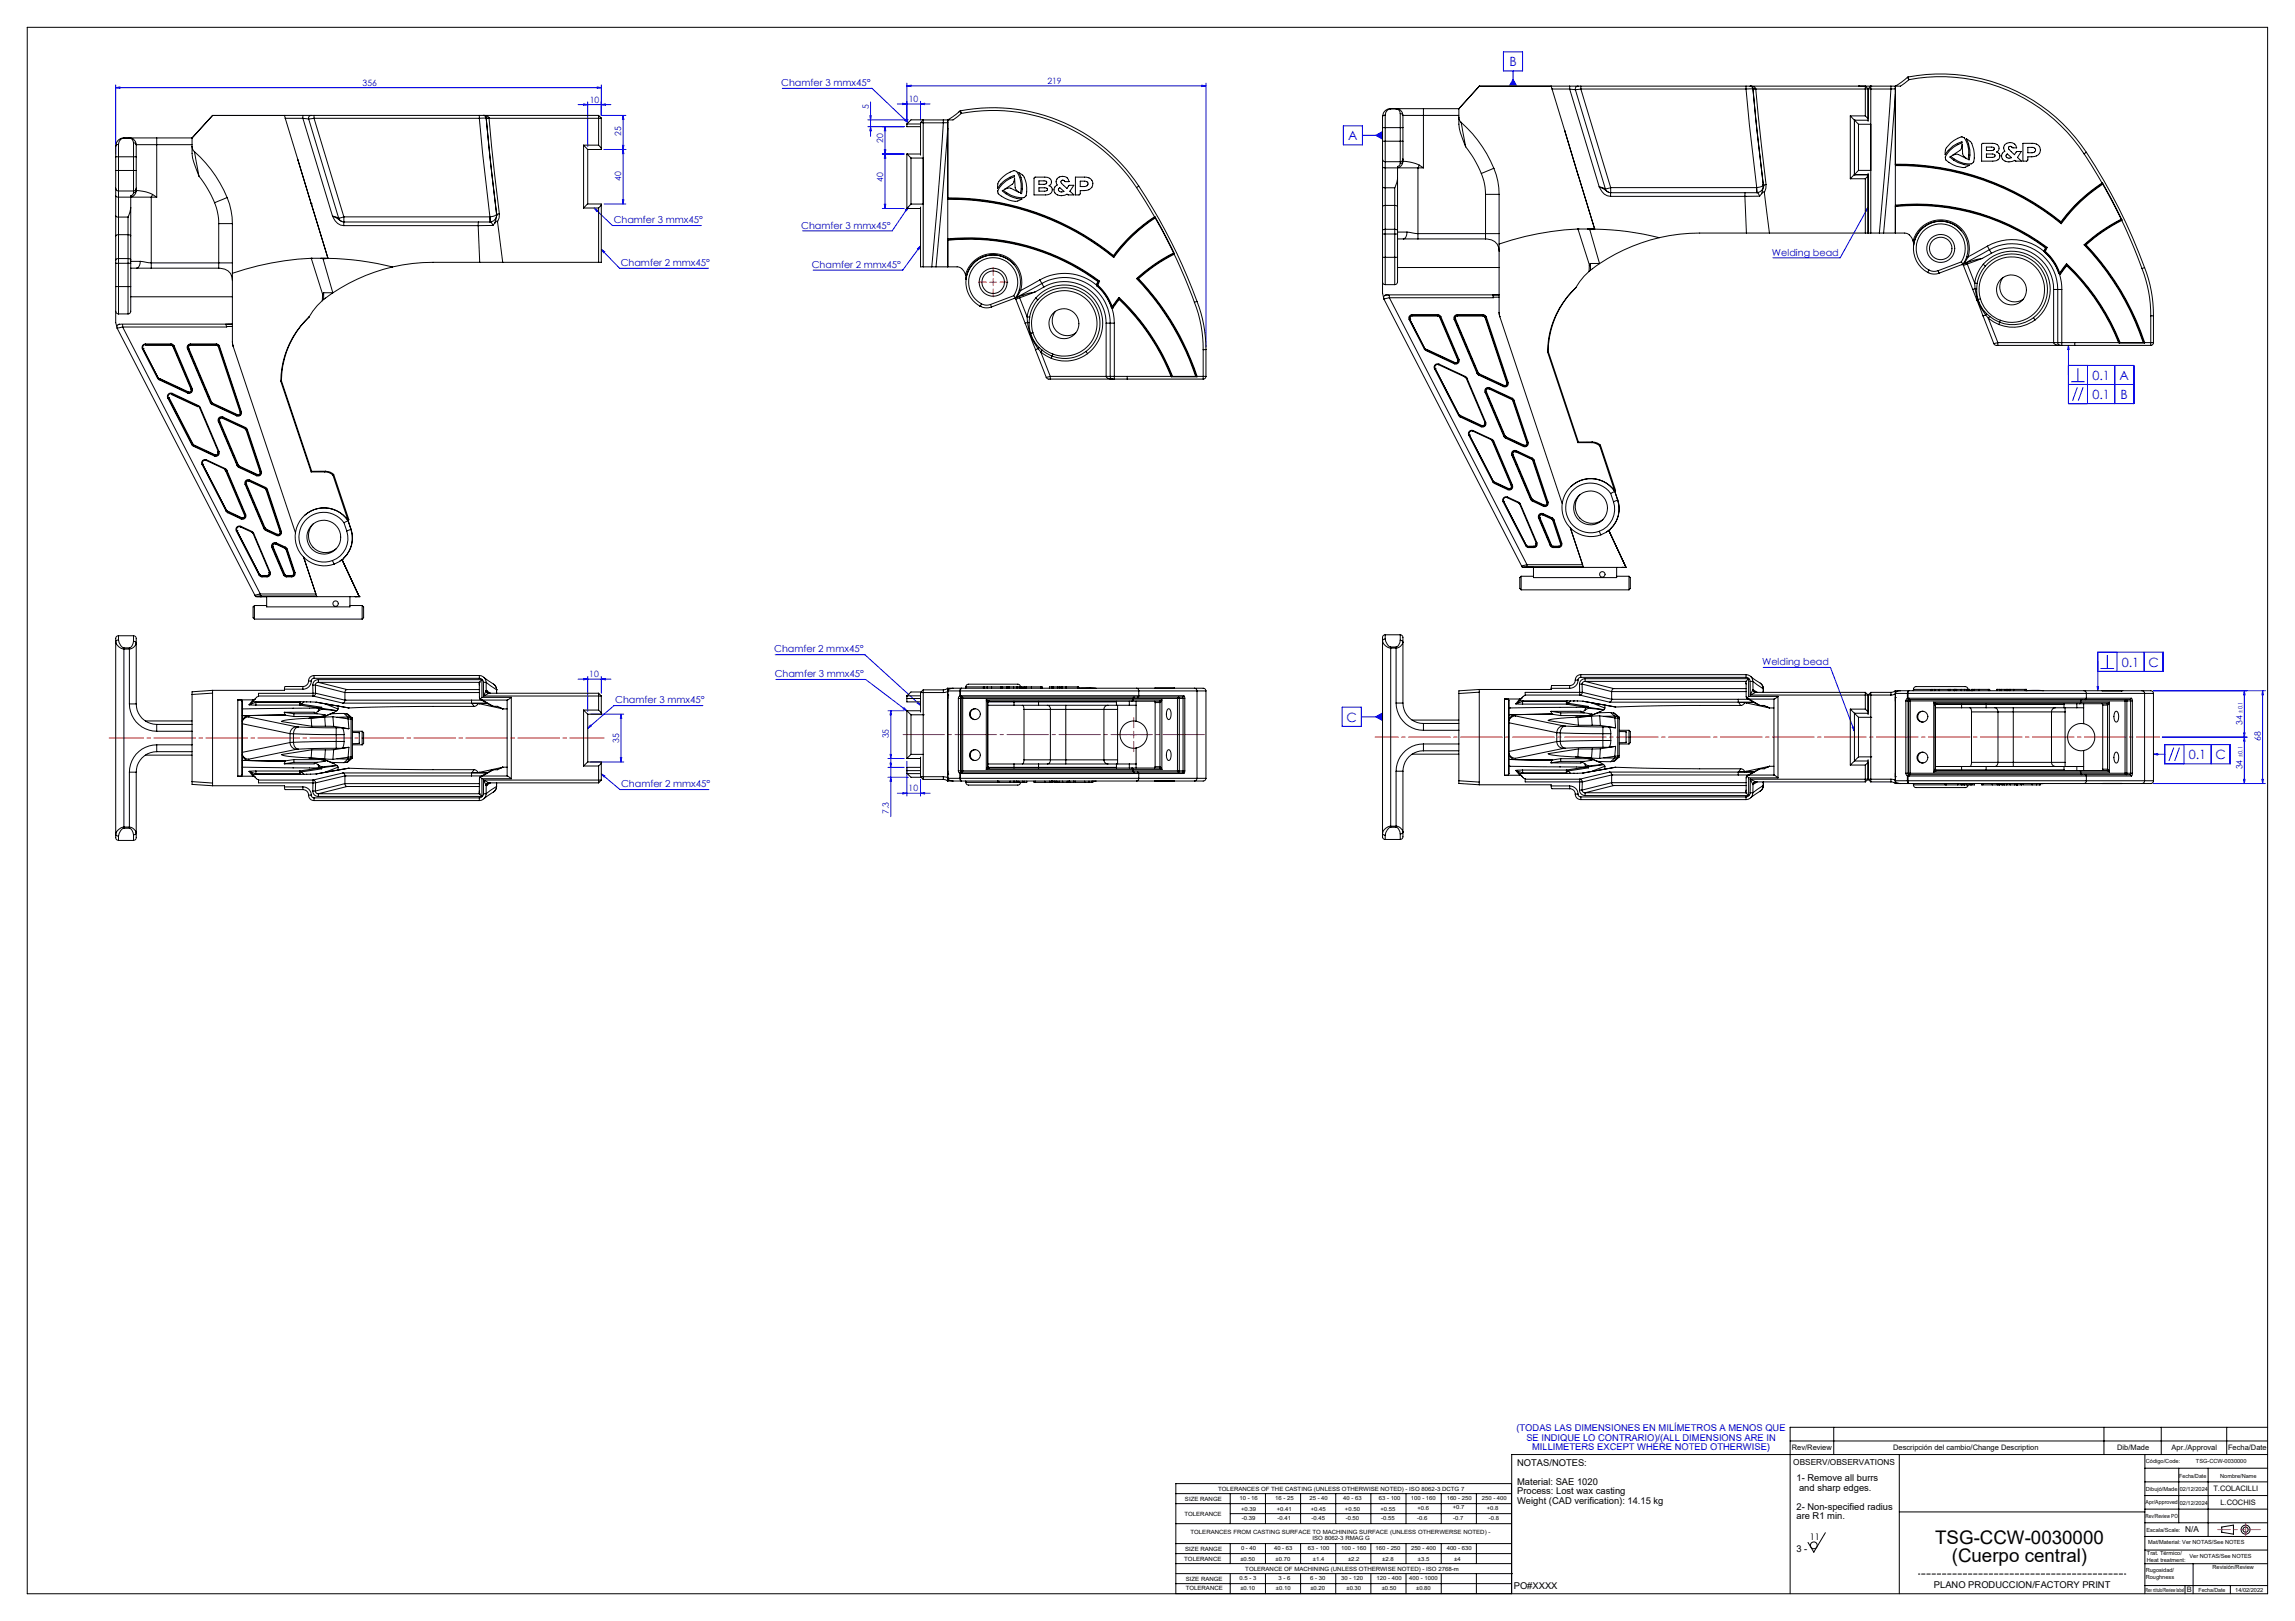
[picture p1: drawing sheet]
<svg xmlns="http://www.w3.org/2000/svg" width="841mm" height="594mm" viewBox="0 0 841 594" stroke-linecap="round" stroke-linejoin="round" font-family="sans-serif">
<defs><g id="words">
<g font-size="6.9">
<text x="709.1" y="565.9">TSG-CCW-0030000</text>
<text x="715.2" y="572.3">(Cuerpo central)</text>
</g>
<g font-size="4.7" fill="#00f">
<text x="553.1" y="24.2">B</text>
<text x="494" y="51.3">A</text>
<text x="766.7" y="139.1">0.1</text>
<text x="776.7" y="139.1">A</text>
<text x="766.7" y="146.1">0.1</text>
<text x="777.1" y="146.1">B</text>
<text x="777.5" y="244.3">0.1</text>
<text x="787.3" y="244.3">C</text>
<text x="493.5" y="264.4">C</text>
<text x="802.1" y="278.1">0.1</text>
<text x="811.9" y="278.1">C</text>
</g>
<g font-size="3.5" fill="#00f">
<text x="286.3" y="31.5">Chamfer 3 mmx45°</text>
<text x="224.9" y="81.8">Chamfer 3 mmx45°</text>
<text x="293.6" y="83.8">Chamfer 3 mmx45°</text>
<text x="649.3" y="93.6">Welding bead</text>
<text x="227.5" y="97.5">Chamfer 2 mmx45°</text>
<text x="297.5" y="98.1">Chamfer 2 mmx45°</text>
<text x="283.7" y="239">Chamfer 2 mmx45°</text>
<text x="645.7" y="243.7">Welding bead</text>
<text x="283.9" y="248.1">Chamfer 3 mmx45°</text>
<text x="225.5" y="257.7">Chamfer 3 mmx45°</text>
<text x="227.6" y="288.5">Chamfer 2 mmx45°</text>
</g>
<g font-size="3.4" fill="#00f">
<text x="555.7" y="524.4">(TODAS LAS DIMENSIONES EN MILÍMETROS A MENOS QUE</text>
<text x="559.3" y="527.9">SE INDIQUE LO CONTRARIO)/(ALL DIMENSIONS ARE IN</text>
<text x="561.4" y="531.4">MILLIMETERS EXCEPT WHERE NOTED OTHERWISE)</text>
</g>
<g font-size="3.4">
<text x="556" y="537.1">NOTAS/NOTES:</text>
<text x="556" y="544.1">Material: SAE 1020</text>
<text x="658.3" y="542.7">1- Remove all burrs</text>
<text x="556" y="547.6">Process: Lost wax casting</text>
<text x="556" y="551.1">Weight (CAD verification): 14.15 kg</text>
<text x="659.3" y="546.2">and sharp edges.</text>
<text x="658.3" y="553.2">2- Non-specified radius</text>
<text x="658.3" y="556.7">are R1 min.</text>
<text x="658.3" y="568.7">3 -</text>
<text x="708.7" y="581.9">PLANO PRODUCCION/FACTORY PRINT</text>
<text x="554.7" y="582.2">PO#XXXX</text>
</g>
<text font-size="3.3" x="663.2" y="564.5">11</text>
<g font-size="3.2" fill="#00f">
<text x="132.9" y="31.4">356</text>
<text x="383.8" y="30.8">219</text>
<text x="216.1" y="37.6">10</text>
<text x="318.3" y="40" transform="rotate(-90 318.3 40)">5</text>
<text x="333" y="37.4">10</text>
<text x="227.7" y="49.9" transform="rotate(-90 227.7 49.9)">25</text>
<text x="323.7" y="52.4" transform="rotate(-90 323.7 52.4)">20</text>
<text x="227.7" y="66.2" transform="rotate(-90 227.7 66.2)">40</text>
<text x="323.7" y="66.6" transform="rotate(-90 323.7 66.6)">40</text>
<text x="215.9" y="248.2">10</text>
<text x="821.8" y="265.5" transform="rotate(-90 821.8 265.5)">34</text>
<text x="226.9" y="272.4" transform="rotate(-90 226.9 272.4)">35</text>
<text x="325.7" y="270.6" transform="rotate(-90 325.7 270.6)">35</text>
<text x="828.5" y="271.5" transform="rotate(-90 828.5 271.5)">68</text>
<text x="821.8" y="282" transform="rotate(-90 821.8 282)">34</text>
<text x="332.9" y="290">10</text>
<text x="325.7" y="298.4" transform="rotate(-90 325.7 298.4)">7.3</text>
</g>
<g font-size="3">
<text x="657.2" y="536.7">OBSERV/OBSERVATIONS</text>
<text x="800.7" y="561.4">N/A</text>
</g>
<g font-size="2.7">
<text x="656.6" y="531.5">Rev/Review</text>
<text x="693.7" y="531.3">Descripción del cambio/Change Description</text>
<text x="775.8" y="531.3">Dib/Made</text>
<text x="795.8" y="531.3">Apr./Approval</text>
<text x="816.5" y="531.4">Fecha/Date</text>
<text x="811.1" y="546.5">T.COLACILLI</text>
<text x="813.7" y="551.4">L.COCHIS</text>
<text x="801.3" y="583.4">B</text>
</g>
<g font-size="2.1" fill="#00f">
<text x="821.8" y="261.1" transform="rotate(-90 821.8 261.1)">±0.1</text>
<text x="821.8" y="277.6" transform="rotate(-90 821.8 277.6)">±0.1</text>
</g>
<g font-size="2.1">
<text x="786.4" y="536.3">Código/Code:</text>
<text x="804.7" y="536.3">TSG-CCW-0030000</text>
<text x="798.6" y="541.4">Fecha/Date</text>
<text x="813.6" y="541.5">Nombre/Name</text>
<text x="434.2" y="550">SIZE RANGE</text>
<text x="446.4" y="546.3">TOLERANCES OF THE CASTING (UNLESS OTHERWISE NOTED) - ISO 8062-3 DCTG 7</text>
<text x="454.2" y="549.6">10 - 16</text>
<text x="467.3" y="549.6">16 - 25</text>
<text x="479.8" y="549.6">25 - 40</text>
<text x="492.2" y="549.6">40 - 63</text>
<text x="505.3" y="549.6">63 - 100</text>
<text x="517" y="549.6">100 - 160</text>
<text x="530.2" y="549.6">160 - 250</text>
<text x="543" y="549.6">250 - 400</text>
<text x="786.3" y="551.1">Apr/Approved</text>
<text x="786.4" y="546.3">Dibujó/Made</text>
<text x="798.8" y="551.4">02/12/2024</text>
<text x="798.8" y="546.5">02/12/2024</text>
<text x="434" y="555.5">TOLERANCE</text>
<text x="454.8" y="553.6">+0.39</text>
<text x="455.1" y="557">-0.39</text>
<text x="467.9" y="553.6">+0.41</text>
<text x="468.2" y="557">-0.41</text>
<text x="480.3" y="553.6">+0.45</text>
<text x="480.6" y="557">-0.45</text>
<text x="492.9" y="553.6">+0.50</text>
<text x="493.1" y="556.9">-0.50</text>
<text x="505.9" y="553.6">+0.55</text>
<text x="506.1" y="556.9">-0.55</text>
<text x="519.3" y="556.9">-0.6</text>
<text x="519.4" y="553.3">+0.6</text>
<text x="532.4" y="553.1">+0.7</text>
<text x="532.5" y="557">-0.7</text>
<text x="544.9" y="553.3">+0.8</text>
<text x="545.6" y="557">-0.8</text>
<text x="786.3" y="556.1">Rev/Review PO</text>
<text x="436.2" y="562.2">TOLERANCES FROM CASTING SURFACE TO MACHINING SURFACE (UNLESS OTHERWERSE NOTED) -</text>
<text x="786.6" y="561.5">Escala/Scale:</text>
<text x="434.3" y="568.3">SIZE RANGE</text>
<text x="454.8" y="567.9">0 - 40</text>
<text x="466.9" y="567.9">40 - 63</text>
<text x="479.2" y="567.9">63 - 100</text>
<text x="481" y="564.4">ISO 8062-3 RMAG G</text>
<text x="491.5" y="567.9">100 - 160</text>
<text x="504.1" y="567.9">160 - 250</text>
<text x="517.1" y="567.9">250 - 400</text>
<text x="530.2" y="567.9">400 - 630</text>
<text x="786.7" y="569.9">Trat. Térmico/</text>
<text x="787.2" y="565.7">Mat/Material: Ver NOTAS/See NOTES</text>
<text x="434" y="572.1">TOLERANCE</text>
<text x="454.5" y="571.9">±0.50</text>
<text x="456.3" y="575.7">TOLERANCE OF MACHINING (UNLESS OTHERWISE NOTED) - ISO 2768-m</text>
<text x="467.4" y="571.9">±0.70</text>
<text x="481.1" y="571.9">±1.4</text>
<text x="494" y="571.9">±2.2</text>
<text x="506.5" y="571.9">±2.8</text>
<text x="519.6" y="571.9">±3.5</text>
<text x="532.9" y="571.9">±4</text>
<text x="786.7" y="572.4">Heat treatment:</text>
<text x="802.3" y="570.7">Ver NOTAS/See NOTES</text>
<text x="810.8" y="575.1">Revisión/Review</text>
<text x="434.6" y="579.3">SIZE RANGE</text>
<text x="454.2" y="579">0.5 - 3</text>
<text x="468.5" y="579">3 - 6</text>
<text x="480.1" y="579">6 - 30</text>
<text x="491.5" y="579">30 - 120</text>
<text x="504.4" y="579">120 - 400</text>
<text x="516.4" y="579">400 - 1000</text>
<text x="786.3" y="576">Rugosidad/</text>
<text x="786.3" y="578.5">Roughness</text>
<text x="434.5" y="582.8">TOLERANCE</text>
<text x="454.5" y="582.6">±0.10</text>
<text x="467.6" y="582.6">±0.10</text>
<text x="480.2" y="582.6">±0.20</text>
<text x="493.4" y="582.6">±0.30</text>
<text x="506.3" y="582.6">±0.50</text>
<text x="518.9" y="582.6">±0.80</text>
<text x="786.2" y="583.2">Rev rótulo/Review label</text>
<text x="805.6" y="583.3">Fecha/Date</text>
<text x="819.1" y="583.3">14/02/2022</text>
</g>
</g></defs>
<g fill="none" stroke="#00f" stroke-width=".37">
<path d="M550.9 19h7.1v7h-7.1zM42.4 32.1l1.5-.2v.5zM42.4 31.1v25.4M42.4 32.1h177.9M211.8 38.3h12.1M213.9 38.1l1.5 .2-1.5 .3zM215.4 37.4v16.4M218.9 31.9l1.4 .2-1.4 .3zM220.3 38.3l1.6-.2v.5zM220.3 31.1v11.2h9M286.7 32.4h32.8l13.3 12.6M319 37.4v12.5"/>
<path d="M328.8 38.1h12M330.8 37.8l1.5 .3-1.5 .2zM332.3 30.5v13.9M332.3 31.5h109.6M332.3 31.5l1.5-.3v.5zM337.3 38.1l1.5-.3v.5zM337.3 37.1v6.8M440.4 31.2l1.5 .3-1.5 .2zM441.9 30.5v96.6M554.5 26v5.6M554.5 29.1l1.3 2.5h-2.8zM221.4 54.8h7.9"/>
<path d="M228.1 53.3h.5l-.2 1.5zM228.4 42.3v32.4M228.4 42.3l.2 1.5h-.5zM228.4 54.8l.2 1.5h-.5zM318 43.9h14.8M318 46.4h13.3M318.8 42.4h.5l-.3 1.5zM319 46.4l.3 1.5h-.5zM323.3 56.4h8M324.1 54.9h.5l-.3 1.5zM324.3 46.4l.3 1.5h-.5zM324.3 56.4l.3 1.5h-.5z"/>
<path d="M324.3 46.4v30M331.9 43.8l.9 1.2-1.3-.9zM492.3 46.1h7v7h-7zM499.3 49.6h7.3M504.2 49.6l2.4-1.4v2.8zM217.7 76.2l6.7 6.4h32.6M217.7 76.2l1.3 .9-.3 .4zM221.4 74.7h7.9M228.1 73.2h.5l-.2 1.5zM323.3 76.4h8M324.1 74.9h.5l-.3 1.5zM332.8 75.8l-5.8 8.8h-32.9"/>
<path d="M332.8 75.8l-.6 1.4-.4-.3zM684.6 75.9l-10.3 18.6h-24.6M684.6 75.9l-.6 1.5-.4-.3zM220.3 91.4l6.7 6.9h32.6M220.3 91.4l1.3 .8-.4 .4zM336.2 91.2l1.1-1.1-.7 1.4zM337.3 90.1l-6.5 8.9h-32.8M758 126.6v21.3h23.9v-14h-23.9M758 126.6l.2 1.5h-.5zM759 139.9h4.9M761.4 134.9v5M765 133.9v14"/>
<path d="M774.9 133.9v14M758 140.9h23.9M761.2 142l-1.7 4.9M763.3 142l-1.7 4.9M284.1 239.9h32.8l20.4 18.5M775.8 239v7M785.7 239v7M211.8 248.9h12.1M213.9 248.6l1.5 .3-1.5 .2zM215.4 247.9v12.8M220.3 248.9l1.6-.3v.5zM220.3 247.9v6.1"/>
<path d="M257.6 258.6h-32.6l-9.6 8.3M284.3 249h32.9l15.1 11.4M331.3 259.4l1 1-1.3-.7zM336.4 257.3l.9 1.1-1.2-.8zM491.8 259.1h7.1v7.1h-7.1zM646.1 244.6h24.7l8.8 23.3M768.5 251.6h.5l-.3 1.5zM768.7 246h24v-7h-24v14.1M769.8 245h4.9M772.2 240v5M789.1 253.1h41.1M822.4 253.1v34"/>
<path d="M822.4 253.1l.3 1.5h-.5zM829.1 253.1v34M829.1 253.1l.3 1.5h-.5zM216.3 265.7l.3 .4-1.2 .8zM216.4 261.7h12.2M216.4 279.2h12.2M227.3 277.7h.5l-.2 1.5zM227.6 261.7l.2 1.5h-.5zM227.6 261.7v17.5M325.4 260.4h5.9M325.4 277.9h5.9M326.2 276.4h.5l-.3 1.5z"/>
<path d="M326.2 279.7h.5l-.3 1.5zM326.4 260.4l.3 1.5h-.5zM326.4 260.4v38.9M332.3 278.9v12.8M498.9 262.7h7.7M504.2 262.7l2.4-1.4v2.7zM678.8 266.6l.5-.2 .3 1.5zM789.1 276.4h4.2M789.1 276.4l1.5-.3v.5zM792.4 270.1h31M793.3 272.9h23.9v7h-23.9zM796.6 274l-1.8 4.8"/>
<path d="M798.7 274l-1.8 4.8M800.3 272.9v7M810.3 272.9v7M822.2 268.6h.5l-.3 1.5zM822.4 270.1l.3 1.5h-.5zM220.3 283.6l6.9 5.7h32.6M220.3 283.6l1.4 .7-.4 .4zM325.4 281.2h5.9M325.4 284.8h7.4M326.4 284.8l.3 1.5h-.5zM328.8 290.7h12M330.8 290.4l1.5 .3-1.5 .2z"/>
<path d="M337.3 290.7l1.5-.3v.5zM337.3 285.6v6.1M789.1 287.1h41.1M822.2 285.6h.5l-.3 1.5zM828.9 285.6h.5l-.3 1.5z"/>
</g>
<g fill="none" stroke="#000" stroke-width=".37">
<path d="M10 10h821v574h-821zM42.4 114v4.2l.5 2M506.6 103.3v4.1l.5 2.1M656 528h175M672 523v10M696 533v51M771 523v10M786 533v51M786 538h45M792 523v10M798.4 538v20M809.2 538v25"/>
<path d="M816 523v10M831 523h-175v61M831 533h-277v51M430.9 543.7h123v40.3h-123zM430.9 547.3h123M430.9 551h123M430.9 558.3h123M450.8 554.7h103.1M450.8 547.3v11M463.7 547.3v11M476.6 547.3v11M489.5 547.3v11"/>
<path d="M502.4 547.3v11M515.2 547.3v11M528.1 547.3v11M541 547.3v11M696 554h90M786 543h45M786 548h45M786 553h45M786 558h45M814.1 559.6l4.3-.7v3.3l-4.3-.7zM430.9 576.6h123M430.9 565.6h123"/>
<path d="M430.9 569.3h123M430.9 573h123M450.8 565.6v7.4M450.8 576.6v7.4M463.7 565.6v7.4M463.7 576.6v7.4M476.6 565.6v7.4M476.6 576.6v7.4M489.5 565.6v7.4M489.5 576.6v7.4M502.4 565.6v7.4M502.4 576.6v7.4"/>
<path d="M515.2 565.6v7.4M515.2 576.6v7.4M528.1 565.6v7.4M528.1 576.6v7.4M541 565.6v7.4M541 576.6v7.4M553.9 576.6h.1M668.9 561.7l-4.2 7.1-2.1-3.6M786 563h45M786 568h45M786 573h45M803.7 573v11"/>
<path d="M430.9 580.3h123M786 581h45M800.7 581v3M817.3 581v3"/>
<circle cx="664.7" cy="566.3" r="1.25"/>
<circle cx="822.9" cy="560.5" r="1.66"/>
<circle cx="822.9" cy="560.5" r=".94"/>
</g>
<path d="M361.5 103.4h-2.9M364 100.9v-2.9M364 105.9v2.9M366.5 103.4h2.8M412.9 269.2h-3.7M415.4 266.7v-3.8M415.4 271.7v3.7M417.9 269.2h3.8" fill="none" stroke="#f00" stroke-width=".37" stroke-dasharray="15.2 1.3 1.3 1.3"/>
<path d="M362.7 103.4h2.5M364 102.2v2.5M414.2 269.2h2.5M415.4 268v2.4" fill="none" stroke="#f00" stroke-width=".37"/>
<path d="M40 270.4h181.4" fill="none" stroke="#f00" stroke-width=".37" stroke-dasharray="15.2 1.3 1.3 1.3" stroke-dashoffset="2.7"/>
<path d="M442.3 269.2h-112.3" fill="none" stroke="#f00" stroke-width=".37" stroke-dasharray="15.2 1.3 1.3 1.3" stroke-dashoffset="-.9"/>
<path d="M503.9 270.1h287.5" fill="none" stroke="#f00" stroke-width=".37" stroke-dasharray="15.2 1.3 1.3 1.3" stroke-dashoffset="6.8"/>
<path d="M703 576.8h76" fill="none" stroke="#000" stroke-width=".37" stroke-dasharray="1.3 .6" stroke-dashoffset=".7"/>
<path d="M812.7 560.5h15.5" fill="none" stroke="#f00" stroke-width=".37" stroke-dasharray="6.3 1.3 1.3 1.3 1.3 1.3" stroke-dashoffset="1.8"/>
<path d="M822.9 558.2v4.6" fill="none" stroke="#f00" stroke-width=".37" stroke-dasharray="6.3 1.3 1.3 1.3 1.3 1.3"/>
<g fill="#00f">
<path d="M758 126.6l.2 1.5h-.5zM504.2 49.6l2.4 1.4v-2.8zM554.5 29.1l1.3 2.5h-2.8zM768.5 251.6h.5l-.3 1.5zM789.1 276.4l1.5-.3v.5zM504.2 262.7l2.4 1.3v-2.7z"/>
<path d="M-.1 169.7v1.2zM-.1 155.6v.5zM-.1 155.6v.5zM-.1 167.4v1.5zM-.1 178.3v.5zM-.1 178.3v.5zM-.1 185.3v1.5zM-.1 195.2v1.5zM-.1 256.7v1.3zM841.1 160.7v.5zM841.1 160.7v.5zM841.1 154.7v.4zM841.1 154.7v.4z"/>
<path d="M-.1 245.3v1.5zM-.1 256.9v1.4zM822.4 253.1l.3 1.5h-.5zM822.2 268.6h.5l-.3 1.5zM822.4 270.1l.3 1.5h-.5zM822.2 285.6h.5l-.3 1.5z"/>
<path d="M829.1 253.1l.3 1.5h-.5zM828.9 285.6h.5l-.3 1.5z"/>
<path d="M841.1 300.4v.3zM841.1 346.6v1.3zM-.1 326.2v1.2zM841.1 457.3v1.4zM642.7 594.1h.3zM217.7 76.2l1.3 .9-.3 .4zM220.3 91.4l1.3 .8-.4 .4zM220.3 283.6l1.4 .7-.4 .4zM216.3 265.7l.3 .4-1.2 .8zM332.8 75.8l-.6 1.4-.4-.3zM336.2 91.2l1.1-1.1-.7 1.4zM331.5 44.1l.4-.3 .9 1.2zM331.3 259.4l1 1-1.3-.7zM336.4 257.3l.9 1.1-1.2-.8zM684.6 75.9l-.6 1.5-.4-.3zM678.8 266.6l.5-.2 .3 1.5z"/>
<path d="M-.1 320.1v1.4zM-.1 320.9v1.2zM841.1 459.5v.4zM841.1 444.9v.8z"/>
<path d="M841.1 258.8v.6zM841.1 258.8v.6zM841.1 351.9v.5zM841.1 351.9v.5zM841.1 143.2v.5zM841.1 143.2v.5zM841.1 34.6v.5zM841.1 34.6v.5zM841.1 427.8v.5zM841.1 427.8v.5zM220.3 38.3l1.6-.2v.5zM213.9 38.1l1.5 .2-1.5 .3zM218.9 31.9l1.4 .2-1.4 .3zM42.4 32.1l1.5-.2v.5z"/>
<path d="M841.1 185.6v1zM841.1 195.8v.6zM841.1 246.3v.8zM841.1 223.3v1.4zM841.1 224.3v1.2zM841.1 158.8v.5zM841.1 158.8v.5zM841.1 204.4v1.3zM841.1 216.7v1.4zM841.1 213v1.3zM841.1 247.9v1zM841.1 233.4v1zM841.1 341.5v1.2zM-.1 146.3v.5zM-.1 146.3v.5zM-.1 182.2v1.4zM-.1 170.5v1.2zM-.1 189.3v1.5zM-.1 189.5v1.2zM-.1 231.7v1.2zM-.1 346.1v1.4zM841.1 100.8v.5zM841.1 100.8v.5zM841.1 51.4v1.2zM841.1 63.4v1.5zM841.1 54.3v1.5zM841.1 61.4v1.5zM841.1 39.3v.5zM841.1 39.3v.5zM841.1 34.6v.5zM841.1 34.6v.5zM841.1 410.3v.5zM841.1 410.3v.5zM841.1 405.2v.5zM841.1 405.2v.5zM841.1 455.3v1.4zM841.1 481.9v.5zM841.1 481.9v.5zM583.9 594.1h1.5zM603.7 594.1h1.6zM213.9 248.6l1.5 .3-1.5 .2zM220.3 248.9l1.6-.3v.5zM330.8 37.8l1.5 .3-1.5 .2zM337.3 38.1l1.5-.3v.5zM332.3 31.5l1.5-.3v.5zM440.4 31.2l1.5 .3-1.5 .2zM330.8 290.4l1.5 .3-1.5 .2zM337.3 290.7l1.5-.3v.5z"/>
<path d="M228.4 42.3l.2 1.5h-.5zM228.1 53.3h.5l-.2 1.5z"/>
<path d="M-.1 214.6v1.5zM-.1 224.6v1.5zM-.1 178v1.6zM-.1 170.1v1.5zM841.1 47v1.5zM841.1 68.7v1.5zM841.1 35.7v1.5zM841.1 80v1.5zM841.1 456.7v1.5zM841.1 450.9v1.5z"/>
<path d="M-.1 189.5v1.6zM-.1 233.1v1.5zM841.1 47.9v1.5zM841.1 67.8v1.5z"/>
<path d="M841.1 219.8v1.5zM841.1 236.5v1.5zM841.1 189.4v1.5zM841.1 255.3v1.6zM841.1 210.9v1.5zM841.1 255.3v1.6zM841.1 339.3v1.5zM841.1 344v1.4zM841.1 236.5v1.5zM841.1 314.9v1.5zM-.1 170.1v1.5zM-.1 188.1v1.4zM-.1 179.6v1.4zM-.1 221.1v1.5zM841.1 47.9v1.4zM841.1 67.9v1.4zM841.1 45.1v1.5zM841.1 70.6v1.5zM841.1 445.9v1.5zM841.1 454.4v1.5zM841.1 443.7v1.5zM841.1 456.7v1.5zM578 594.1h.5zM578 594.1h.5zM661.1 594.1h.5zM661.1 594.1h.5zM228.4 54.8l.2 1.5h-.5zM228.1 73.2h.5l-.2 1.5zM227.6 261.7l.2 1.5h-.5zM227.3 277.7h.5l-.2 1.5zM318.8 42.4h.5l-.3 1.5zM319 46.4l.3 1.5h-.5zM324.3 46.4l.3 1.5h-.5zM324.1 54.9h.5l-.3 1.5zM324.3 56.4l.3 1.5h-.5zM324.1 74.9h.5l-.3 1.5zM326.4 260.4l.3 1.5h-.5zM326.2 276.4h.5l-.3 1.5zM326.2 279.7h.5l-.3 1.5zM326.4 284.8l.3 1.5h-.5z"/>
</g>
<g fill="none" stroke="#000" stroke-width=".37">
<path d="M509.6 39.9h-.3a2.17 2.17 0 0 0-1.7 2.3M509.6 39.8a2.93 2.93 0 0 0-3 3M509.6 39.8v.1M509.6 39.8h2M511.6 39.9h.4a1.72 1.72 0 0 1 1.1 1.7M511.6 39.8v.1M511.6 39.8h.2a2.46 2.46 0 0 1 2.3 2.5M511.6 39.8h10M521.6 39.8v2.5M521.6 39.8h13M534.6 39.8v3.2M542.1 31.6h33.1"/>
<path d="M542.1 31.6l-7.5 8.3M542.1 31.6h.1M568.4 31.6l.3 1M568.7 32.6h6.5M568.7 32.6l4.7 15.3M575.2 31.6v1M575.2 31.6h3.1M575.2 32.6l2.1 .2M575.2 32.6l10.8 35.9M577.3 32.8l11 36.4M578.3 31.6h1M578.3 31.6a1.01 1.01 0 0 0-1 1.2"/>
<path d="M579.3 31.6v1M579.3 32.6l-2 .2M579.3 31.6h60.5M579.3 32.6h60.5M579.3 32.6l10.9 36.1M639.8 32.6l1.3 13.2 2.6 22.9M639.8 31.6h1.5M639.8 31.6v1M641.3 31.6a.96 .96 0 0 1 1 .9M641.4 31.6l.5 .1 .5 .8M641.4 31.6l1.1 .1 .9 .8M641.4 31.6h51.5"/>
<path d="M642.3 32.5l-2.5 .1M642.3 32.5l3.8 35.3M642.3 32.5h.1M642.4 32.5h1M642.4 32.5v.3M642.4 32.8l3.8 35M643.4 32.5v.1M643.4 32.6l-1 .2M643.4 32.6l3.8 35M643.4 32.6h40.1M681 31.6h.1M683.5 32.6v9.9"/>
<path d="M684.6 32.6l-1.1-1v1M684.6 32.6h1M684.6 32.6v11.9M684.6 32.6h-1.1M685.6 31.6v1M685.6 31.6h.1M685.6 31.6l-1 1M685.6 32.6h7.3M685.6 32.6v52.8M692.9 32.6l-1.3 19.4-2.9 33.4M692.9 31.6h1.6M692.9 31.6v1"/>
<path d="M694.5 31.6a.82 .82 0 0 1-.2 .9 .82 .82 0 0 1-1 .1h-.4M694.5 34.6l-4.3 50.8M694.5 31.6v53.8M699 28.4l.5 .8M699 28.4l-4.5 3.2M699.2 28.2l-.2 .2M699.2 28.2l.3 1M699.2 28.2a64 64 0 0 1 65.3 27.6M699.5 29.2l-1.8 1.5a3.4 3.4 0 0 1-3.2 .9M699.5 29.2a62.9 62.9 0 0 1 64.2 27.2M42.4 57.5h1M42.4 53.5v4"/>
<path d="M42.4 57.5v5M43.4 52.9v4.6M43.4 52.9l-.7 .2-.3 .4M43.4 57.5v5M43.4 57.5h5.5M45.4 50.6l-.3 .1a2.17 2.17 0 0 0-1.7 2.2M45.4 50.5a2.98 2.98 0 0 0-3 3M45.4 50.5v.1M45.4 50.6h2M45.4 50.5h2M47.4 50.6l.4 .1a1.72 1.72 0 0 1 1.1 1.6M47.4 50.5v.1"/>
<path d="M47.4 50.5h.2a2.46 2.46 0 0 1 2.3 2.5M47.4 50.5h10M48.9 52.3v5.2M48.9 57.5h1M48.9 52.3l.7 .3 .3 .4M48.9 57.5v5M49.9 53v4.5M49.9 53h7.5M49.9 57.5v5M57.4 50.5v2.5M57.4 50.5h13M57.4 53v19.2"/>
<path d="M57.4 53h13M70.4 53.7l.3 1.3 .5 .6M70.4 53.7v1.3a22.8 22.8 0 0 0 2.5 9.5M70.4 50.5v3.2M71.2 55.6a43.4 43.4 0 0 1 13.5 21.5l.5 4.9v43.2M71.2 55.5l1.7 9M77.9 42.3h33.1M77.9 42.3l-7.5 8.3M77.9 42.3h.1M104.2 42.3l.3 1M104.5 43.3h6.5M104.5 43.3l9.6 31.5"/>
<path d="M109.2 58.6v.1M111 42.3v1M111 42.3h3.1M111 43.3l2.1 .3M111 43.3l10.8 35.9M113.1 43.6l11 36.3M114.1 42.3h1M114.1 42.3a1.01 1.01 0 0 0-1 1.3M115.1 42.3v1M115.1 43.3l-2 .3M115.1 42.3h60.5M115.1 43.3h60.5"/>
<path d="M115.1 43.3l10.9 36.2M175.6 43.3l3.9 36.2M175.6 42.3h1.6M175.6 42.3v1M177.2 42.3a.96 .96 0 0 1 1 .9M177.2 42.3l.6 .2 .4 .7M177.2 42.3l1.1 .2 .9 .7M177.2 42.3h42.2M178.2 43.2l-2.6 .1M178.2 43.2l3.8 35.3M178.2 43.2h.1M178.2 43.5l3.8 35"/>
<path d="M178.2 43.2h1M178.2 43.2v.3M179.2 43.2v.1M179.2 43.3l-1 .2M179.2 43.3l3.8 35M179.2 43.3h40.2M213.9 53.2h5.5M213.9 53.2v23M213.9 53.2l1.5 1.6M215.4 54.8v19.9M219.4 42.3v1M219.4 42.3l.9 1"/>
<path d="M219.4 43.3v9.9M219.4 53.2l.9 1.1M220.3 43.3h-.9M220.3 43.3v11.5h-4.9M332.3 45.4v1h5M332.3 45.4h5M332.4 56.4l1.4 1.5M333.8 57.9h4.5M333.8 57.9v16.9M337.3 56.4h-5v20M337.3 44.9l1 .1M337.3 44.9v12"/>
<path d="M338.3 43.9v1.1M338.3 43.9h-4.5l-1.5 1.5M338.3 45v52.8M338.3 43.9h7.4M338.3 45h7.4M338.3 43.9l-1 1M345.7 45l-1.4 19.4-2.8 33.4M345.7 43.9h1.6M345.7 43.9v1.1M347.3 43.9v.4a.54 .54 0 0 1-.1 .6 .54 .54 0 0 1-.7 .1h-.8M347.3 47l-4.3 50.8M347.3 43.9v53.9"/>
<path d="M351.4 41l-.2 .2M351.7 40.7l.6 .9M351.7 40.7l-4.4 3.2M352 40.6l-.3 .1M352 40.6l.3 1M352 40.6a64 64 0 0 1 65.3 27.6M352.3 41.6l-1.9 1.5a3.3 3.3 0 0 1-3.1 .8M352.3 41.6a63.1 63.1 0 0 1 64.2 27.1M506.6 58.3a.96 .96 0 0 0 1 1M506.6 51.7v6.6M506.6 51.7h1M506.6 46.8h1"/>
<path d="M506.6 42.8v4M506.6 58.3v2.8M506.6 46.8v4.9M507.6 51.7v7.6M507.6 42.2v4.6M507.6 42.2l-.7 .2-.3 .4M507.6 59.3v2.2M507.6 46.8v4.9M507.6 51.7h5.5M507.6 46.8h5.5M507.6 59.3h5.5M513.1 51.7v7.6"/>
<path d="M513.1 46.8h1M513.1 51.7h1M513.1 41.6v5.2M513.1 41.6l.6 .1 .4 .6M513.1 59.3v.6M513.1 59.9l-.4 .8-.6 .3v.5M513.1 46.8v4.9M514.1 51.7v6.6M514.1 58.3a.96 .96 0 0 1-1 1M514.1 42.3v4.5M514.1 59.1l-.3 .5-.7 .3M514.1 58.3v.8"/>
<path d="M514.1 59.1a2.46 2.46 0 0 1-2 2.4M514.1 59.1h.1a15.3 15.3 0 0 1 5.9 1.4M514.1 42.3h7.5M514.1 46.8v4.9M521.6 42.3h13M521.6 42.3v19.2M534.6 43l.3 1.2a46.1 46.1 0 0 1 14 22.2l.4 4.9v43.2M534.6 42.9v1.4a21.4 21.4 0 0 0 2.5 9.5M535.4 44.8l1.7 9M537.1 53.8a40 40 0 0 1 5.7 9.8M573.4 47.9l4.9 16.2M573.4 47.9h.1"/>
<path d="M573.4 47.9l4.8 16.1M678 42.5h5.5M678 42.5v23M678 42.5l1.6 1.6M679.6 44.1h.1M679.6 44.1h5M679.6 44.1v19.9M679.6 44.1l1.4 1.4M681 45.5h4.6M681 45.5v16.9M683.5 42.5l1.1 1M714.8 52.4l2.6-1.7a1.76 1.76 0 0 1 2.5-.1 9.9 9.9 0 0 1 1.3 7.8l.4 .2a10.5 10.5 0 0 0-1-7.7l1.4 .9a9.6 9.6 0 0 1 1.2 7.6l-.4 .4a7.4 7.4 0 0 1-7.2-1.9l-.7-.6-.4 .2a10.6 10.6 0 0 0 7.2 3l-1.5 .8a9.8 9.8 0 0 1-7.2-2.7l-.1-.9a9.5 9.5 0 0 1 6.1-5.3v-.4a10.2 10.2 0 0 0-6.2 4.7l.2-2.1z"/>
<path d="M719 52.9l.3 3.9 1.4 1.4-3.5-1.7-1.9 .5 3.3-2.2zM726.3 52.7l3.8-.2a1.83 1.83 0 0 1 2.1 .7 1.83 1.83 0 0 1-.1 2.2l-.5 .3a1.64 1.64 0 0 1 1.3 1.7 1.64 1.64 0 0 1-1.4 1.5l-5.3 .1zM727.9 56.4l2.6 .1 .5 .2 .1 .5-.5 .4-2.7 .1zM727.9 53.9h1.9a.69 .69 0 0 1 .8 .2 .69 .69 0 0 1 .1 .7l-.9 .4h-1.9zM734.8 52.9a2.56 2.56 0 0 1 4.2 1.2h-1.5a.75 .75 0 0 0-1.2-.3 .75 .75 0 0 0 .2 1.3l1.7 1.6 .9-1.2h1.6l-1.4 2.2 1.5 1.3h-2.2l-.3-.2a2.93 2.93 0 0 1-4.8-1.6 1.97 1.97 0 0 1 1.2-1.8 1.85 1.85 0 0 1 .1-2.5zM735.4 56.5l.2-.1 1.5 1.4-.4 .1a.96 .96 0 0 1-1.3-.1 .96 .96 0 0 1 0-1.3zM739 54.1v.1M741.3 52.5a7.5 7.5 0 0 1 5.5 .6 2.53 2.53 0 0 1 .6 3.1 2.53 2.53 0 0 1-2.9 1.3h-1.4v1.1l-.3 .4h-1.5zM743.1 54h1.5a.98 .98 0 0 1 1.3 .6 .98 .98 0 0 1-.7 1.3l-2.1 .1zM763.7 56.4l6.6 10.7M764.5 55.8l-.8 .6M764.5 55.8a204.8 204.8 0 0 1 21.4 42.3"/>
<path d="M42.4 69a1.02 1.02 0 0 0 1 1M42.4 62.5v6.5M42.4 62.5h1M42.4 71.8l1 .4M42.4 69v2.8M42.4 79.1l1 .4M42.4 79.1v7.3M42.4 71.8v7.3M43.4 62.5v7.5M43.4 70v2.2M43.4 79.5v6.5M43.4 70h5.5"/>
<path d="M43.4 62.5h5.5M43.4 72.2v7.3M43.4 79.5h3.5M43.4 72.2h4.5M46.9 79.5v6.5M47.9 76.1l-1 3.4M47.9 76.1v10.3M47.9 72.2h7.5M47.9 72.2v3.9M48.9 62.5v7.5M48.9 62.5h1M48.9 70v.6"/>
<path d="M48.9 70.6l-.4 .8-.6 .3v.5M49.9 62.5v6.5M49.9 69a.97 .97 0 0 1-1 1M49.9 69.8l-.3 .6-.7 .2M49.9 69v.8M49.9 69.8a2.45 2.45 0 0 1-2 2.4M49.9 69.8h.2a15.3 15.3 0 0 1 5.8 1.5M55.4 72.2h2M55.4 72.2v24.1M55.9 71.3l1.5 .9M55.9 71.3l-.5 .9M72.9 64.5a41.7 41.7 0 0 1 5.7 9.8"/>
<path d="M78.6 74.3a20.6 20.6 0 0 1 1.6 7.6M83.2 72.4l-4.6 1.9M114.1 74.7h.1M114.1 74.8l6.1 19.9M121.8 79.2l.1 .1a5 5 0 0 0 4.1 3.4M121.8 79.2l2.3 .7M121.8 79.2l3.4 1.9M124.1 79.9a2.03 2.03 0 0 0 1.9 1.4M126 79.5l-1.9 .4M126 79.5v1.8M126 79.5h53.5M179.5 79.5h.1"/>
<path d="M179.5 79.5v1.8M179.5 79.5l.3 1.8M182 78.8h.1M182 78.5l-.6 .6-1.9 .4M182 78.5a2.57 2.57 0 0 1-2.2 2.8M182 78.5l-.6 3.2M182 78.5v.3M183 78.3l-1 .2M183 78.3l-.1 1.5-.6 1.4M213.9 76.2l1.4-1.5h5v21.4h-61.6a65.7 65.7 0 0 0-14.9 1.7 103.2 103.2 0 0 0-23.6-3.1M213.9 76.2h5.5M219.4 76.2v19.9"/>
<path d="M220.3 75.2l-.9 1M332.3 76.4h.1M332.3 76.4h5M333.8 74.8h4.5M333.8 74.8l-1.5 1.6M337.3 75.9v21.9h4.2M347.3 73a95.1 95.1 0 0 1 60.8 21.4M366.7 65.6a6.7 6.7 0 0 1 5.4-3l.4 .2a9.3 9.3 0 0 1 1.4 8l.5 .2a10.8 10.8 0 0 0-1.1-7.8l.7 .4a5.2 5.2 0 0 1 2.2 5.1v1.6a1.8 1.8 0 0 1-1.2 2.2 10 10 0 0 1-7.3-2.8l-.4 .2 .6 .5a10.6 10.6 0 0 0 6.6 2.5l-.7 .4a4 4 0 0 1-4.1 0l-2.7-1.4a1.81 1.81 0 0 1-1.3-2.1 10.3 10.3 0 0 1 6.1-5v-.5l-.8 .3a10.8 10.8 0 0 0-5.5 4.5v-.8a3.4 3.4 0 0 1 1.2-2.7zM371.8 65.3l.3 3.9 1.4 1.3-3.6-1.6-1.8 .5 3.2-2.3zM379 65l3.9-.1a1.83 1.83 0 0 1 2 .7 1.83 1.83 0 0 1 0 2.2l-.5 .3a1.7 1.7 0 0 1 1.2 2 1.7 1.7 0 0 1-1.9 1.3h-4.8zM380.7 66.3h2.3a.59 .59 0 0 1 .6 .5 .59 .59 0 0 1-.5 .7h-2.4zM380.7 68.8l2.6 .1 .5 .2v.5l-.5 .4-2.6 .1z"/>
<path d="M387.6 65.2a2.48 2.48 0 0 1 4.2 1.4l-1.7-.2a.74 .74 0 0 0-1.2-.2 .74 .74 0 0 0 .4 1.2l1.7 1.7 .9-1.2h1.6l-1.4 2.2 1.5 1.3h-2.1l-.5-.3a2.93 2.93 0 0 1-4.8-1.5 1.97 1.97 0 0 1 1.2-1.8 1.85 1.85 0 0 1 .2-2.6zM388.1 68.9l.3-.1 1.5 1.3a1.11 1.11 0 0 1-1.4 .3 1.11 1.11 0 0 1-.5-1.3zM394.1 64.9a7.7 7.7 0 0 1 5.5 .6 2.54 2.54 0 0 1 .6 3.1 2.54 2.54 0 0 1-2.9 1.2h-1.4l-.2 1.5-1.6 .1zM395.9 66.4h1.5a1.02 1.02 0 0 1 1.3 1 1.02 1.02 0 0 1-1.3 1h-1.5zM416.5 68.7l6.6 10.7M417.3 68.2l-.8 .5M417.3 68.2a204.8 204.8 0 0 1 21.3 42.2M423.1 79.4l.2 .1M423.1 79.4l.1 .2M423.1 79.4a57 57 0 0 0-15.1 14.3M423.2 79.7a57.8 57.8 0 0 0-15.1 14.3M423.2 79.6l7 13.3"/>
<path d="M423.3 79.5l7 13.4M423.3 79.5l-.1 .1M423.3 79.9a57.2 57.2 0 0 0-15.2 14.5M506.6 61.1l1 .4M506.6 68.4l.4 .3 .6 .1M506.6 68.4v7.3M506.6 61.1v7.3M506.6 75.7v8.8M507.6 75.3l-1 .4M507.6 68.8v6.5M507.6 68.8h3.5M507.6 61.5v7.3"/>
<path d="M507.6 75.3v8.7M507.6 61.5h4.5M507.6 75.3h3.5M511.1 75.3l1 .4M511.1 68.8v6.5M511.1 75.3v8.7M512.1 65.3l-.3 1.7-.7 1.8M512.1 65.3v10.4M512.1 61.5h7.5M512.1 61.5v3.8M512.1 75.7v8.8M519.6 61.5h2"/>
<path d="M519.6 61.5v24.1M520.1 60.5l-.5 1M520.1 60.5l1.5 1M542.8 63.6a19.7 19.7 0 0 1 1.6 7.6M544.4 71.2h4.9M544.4 71.2v14.4M547.4 61.7l-4.6 1.9M578.2 64h.1M578.3 64.1l6.1 19.9M586 68.5l.1 .1a5.1 5.1 0 0 0 4.1 3.4M586 68.5l2.3 .7M586 68.5l3.4 1.9"/>
<path d="M588.3 69.2a2.03 2.03 0 0 0 1.9 1.4M588.3 69.2h.1M590.2 70.6v1.4M590.2 72h49.2M590.2 68.7l-1.9 .5M590.2 68.7v1.9M590.2 70.6h53.5M590.2 68.7h53.5M639.4 72h.1M639.4 72l.6 13.4M639.6 70.6l-.2 1.4M643.7 68.7h.1"/>
<path d="M643.7 68.7v1.9M643.7 68.7l.3 1.9M644 70.6h.1M644 70.6l.8 1.3M644 70.6h-.3M644.8 71.9l-5.4 .1M645.5 71l-.7 .9M646.1 67.8l-.6 .5-1.8 .4M646.1 67.8a2.45 2.45 0 0 1-2.1 2.8M646.1 67.8l.1 .3M646.2 68.1h.1M646.2 67.8l-.7 3.2"/>
<path d="M646.2 68v.1M646.5 70.5l1.9 14.9M646.5 70.5l-.2-.2-.8 .7M647.2 67.6l-1 .2M647.2 67.6l-.1 1.5-.6 1.4M678 65.5h5.5M679.6 64h.1M681 62.4h4.6M681 62.4l-1.4 1.6M683.5 65.5v19.9M684.6 63.5v21.9M684.6 64h-5.2l-1.4 1.5"/>
<path d="M684.6 64.4l-1.1 1.1M694.5 60.7a94.6 94.6 0 0 1 60.8 21.3M694.5 75.2a80 80 0 0 1 55.7 15.5M770.3 67.1l.2 .1M770.3 67.1l.1 .2M770.3 67.1a57.6 57.6 0 0 0-15 14.2M770.4 67.3a57.8 57.8 0 0 0-15.1 14.3M770.4 67.3l7 13.3M770.5 67.2l7.1 13.3M770.5 67.2l-.1 .1M770.5 67.5a58.7 58.7 0 0 0-15.2 14.5M42.4 96.5h1"/>
<path d="M42.4 95.2v1.3M42.4 86.4v8.8M42.4 96.5v8.5M43.4 94.7v1.8M43.4 94.7l-1 .5M43.4 86l-1 .4M43.4 86v8.7M43.4 96.5v8.5M43.4 96.5h3.5M43.4 94.7h3.5M43.4 86h3.5M46.9 96.5h1"/>
<path d="M46.9 94.7v1.8M46.9 94.7l1 .5M46.9 86l1 .4M46.9 86v8.7M46.9 96.5v8.5M47.9 95.2v1.3M47.9 95.8h3.5M47.9 98.3h2.1M47.9 86.4v8.8M47.9 96.5v8.5M50 98.3h30.2M51.4 95.8a2.29 2.29 0 0 1-1.4 2.5"/>
<path d="M51.4 95.8l4 .5M55.4 96.3v2M55.4 96.3h24.8M80.2 98.3a4.4 4.4 0 0 1 5 4.5M80.2 96.3v2M80.2 96.3h5M80.2 81.9h5M80.2 81.9v14.4M114.1 94.6h.1M114.1 94.6a104.4 104.4 0 0 0-28.9 5.5M114.1 94.6h6.1M114.1 94.6l4.1 13.4"/>
<path d="M117.6 94.6l2.5 .1M120.1 94.6v.1M120.1 94.7l-1.7 .2 3.6 12.4M126 81.3v1.4M126 82.7h49.2M126 81.3h53.5M143.9 97.8a66.5 66.5 0 0 0-22 9.5M175.2 82.7l.6 13.4M175.4 81.3l-.2 1.4M179.8 81.3h.1M179.8 81.3l.8 1.3M179.8 81.3h-.3"/>
<path d="M180.6 82.6l-5.4 .1M181.4 81.7l-.8 .9M182.3 81.2l1.9 14.9M182.3 81.2l-.2-.2-.7 .7M341.5 97.8h1.5M343 97.8h7.7a3.5 3.5 0 0 1 3.1 2.9M347.3 87.5a80.1 80.1 0 0 1 55.6 15.5M371.6 97a10 10 0 0 0-10.6-3.1 10 10 0 0 0-7 8.5M408 93.7l.1 .3M408 93.7a94 94 0 0 0-60.7-21 98.1 98.1 0 0 1 44.3 10.5l8.5 5 8 5.8M408.1 94v.4M430.1 92.7a60.3 60.3 0 0 0-13.6 9.4"/>
<path d="M430.2 92.9l.1 .3M430.2 92.9a62.2 62.2 0 0 0-13.4 9.2M430.3 93.2l3.9 8.7 3.5 8.9M430.3 93.2a57.7 57.7 0 0 0-13.1 8.9M430.3 92.9v.3M430.3 92.9h-.1M506.6 94.3v9a.96 .96 0 0 0 1 1M506.6 94.3h1M506.6 85.8h1M506.6 84.5v1.3M506.6 85.8v8.5M507.6 94.3v10"/>
<path d="M507.6 84v1.8M507.6 84l-1 .5M507.6 85.8v8.5M507.6 94.3h3.5M507.6 85.8h3.5M507.6 84h3.5M511.1 94.3v10M511.1 85.8h1M511.1 94.3h1M511.1 84v1.8M511.1 84l1 .5M511.1 85.8v8.5"/>
<path d="M512.1 94.3v9a1.02 1.02 0 0 1-1 1M512.1 84.5v1.3M512.1 85h3.5M512.1 87.6h2.1M512.1 98h37.2M512.1 85.8v8.5M514.2 87.6h30.2M515.6 85a2.15 2.15 0 0 1-1.4 2.6M515.6 85l4 .6M519.6 85.6v2M519.6 85.6h24.8M544.4 87.6a4.4 4.4 0 0 1 4.9 4.5"/>
<path d="M544.4 85.6v2M544.4 85.6h4.9M578.2 83.9h.1M578.2 83.9a104.4 104.4 0 0 0-28.9 5.5M578.2 83.9h6.2M578.2 83.9l4.2 13.5M581.8 83.9l2.5 .1M582.3 99.4l-1.8 1.8-3 4.2M582.4 97.4l-.1 2.1 .5-.5M582.8 96.5l-.4 .9M582.8 96.5h3.3M582.8 96.5v2.5"/>
<path d="M584.2 83.9l.1 .1M584.3 84l-1.7 .2 3.5 12.3M584.4 84a102.5 102.5 0 0 1 23.6 3.1 65.7 65.7 0 0 1 14.9-1.7h65.8M586.1 96.6l-3.3 2.4M586.1 96.5v.1M608.1 87.1a66.8 66.8 0 0 0-22 9.5M688.7 85.4h1.5M690.2 85.4h7.8a3.5 3.5 0 0 1 3 2.9M701 88.3a10.5 10.5 0 0 1 13.1-7.3 10.5 10.5 0 0 1 7.1 13.1M701 88.3l.2 1.7M701.2 90a10 10 0 0 0 5.2 9.8M701.2 90a10 10 0 0 1 12-8.8 10 10 0 0 1 7.5 12.8"/>
<path d="M706.4 99.8a5 5 0 0 0 4.2 .3M706.4 99.8l.1 .1M706.5 99.9h.1M706.9 98.9l-.5 .9M706.9 98.9a4 4 0 0 0 3.3 .3M710.2 99.2l.4 .9M718.7 96l.6 .8M718.7 96a9 9 0 0 0-2.8-12.6 9 9 0 0 0-12.5 3.1 9 9 0 0 0 3.5 12.4M718.7 96l-8.5 3.2M718.8 84.6a10 10 0 0 0-10.6-3.1 10 10 0 0 0-7 8.5M718.9 97l.6 .3M719.3 96.8l-8.7 3.3"/>
<path d="M719.5 96.8h-.1M719.5 97.3l3.4 8.8M720.7 94l-1.4 2.8M720.7 94l.5 .1M720.7 96.3l.2 .5M720.9 96.8l-1.4 .5M720.9 96.8l2.7 6.9M721.2 94.1l-1.7 2.7M726.5 94.7l-3.4 .8-3.6 1.3M726.5 94.7l-5.6 2.1M726.8 96.8a13.5 13.5 0 0 0-3.2 6.9M726.8 96.8l.7 .7"/>
<path d="M726.8 96.8a14 14 0 0 1 20.7-.3 14 14 0 0 1-1.7 20.7M727.5 97.5a12.3 12.3 0 0 0-3 6.4M727.5 97.5a13 13 0 0 1 19.3-.3 13 13 0 0 1-1.6 19.2M728.3 90.2l.7 1.3M728.3 90.2l-7.1 3.9M728.3 90.2a18.1 18.1 0 0 1 20.8 1.9M729 91.5l-9.5 5.3M729 91.5a16.7 16.7 0 0 1 25.1 14.6M729 91.5l.8 1.3M729.8 92.8l-3.3 1.9M729.8 92.8a15.2 15.2 0 0 1 22.7 13.3M749.1 92.1l.1 .3"/>
<path d="M749.1 91.8l.2 .2M749.1 91.8l.1 .3M749.1 91.8v.3M749.2 92.1l.1 .2M749.2 92.1h-.1M749.2 92.4a18 18 0 0 1 5.2 7.7M749.3 92v.4M749.3 92l.2 .1M749.3 92.3l-.1 .1M749.3 92.3a18.7 18.7 0 0 1 5.3 7.8M749.3 92.3v.1M749.5 92.1l-.2 .3"/>
<path d="M749.5 92.1a18.6 18.6 0 0 1 5.3 7.9M749.5 90.8l-.4 1M749.9 90.7a78.3 78.3 0 0 0-55.4-15.1v.1a79.8 79.8 0 0 1 55 15.1M749.9 90.7l-.4 .1M749.9 90.7l-.6 1.3M750.2 90.7h-.3M750.2 90.7l-.7 1.4M755.3 81.3v.3M755.3 81.3a93.2 93.2 0 0 0-60.8-20.9 94.7 94.7 0 0 1 60.8 21.2M755.3 81.6v.4M757.3 96.6v.4M757.3 96.6l-2.5 3.4"/>
<path d="M757.3 96.6a80.4 80.4 0 0 1 19.6 28.9M757.3 97v.4M757.3 97l-2.3 3.1M757.3 97a79.8 79.8 0 0 1 19.3 28.5M757.3 97.4l-2.3 3.2M757.3 97.4a79.5 79.5 0 0 1 19.1 28.1M763.7 89.7h.4M763.7 89.7a94.8 94.8 0 0 1 21.7 35.8M764.1 89.7h.3M764.1 89.7a95.2 95.2 0 0 1 21.5 35.8M764.4 89.7a95.2 95.2 0 0 1 21.5 35.8M777.3 80.3a60.3 60.3 0 0 0-13.6 9.4"/>
<path d="M777.4 80.6l.1 .2M777.4 80.6a60.4 60.4 0 0 0-13.3 9.1M777.5 80.8l3.9 8.7 3.5 8.9M777.5 80.8a60.9 60.9 0 0 0-13.1 8.9M777.6 80.5l-.1 .3M777.6 80.5l-.2 .1M784.9 98.4a46.4 46.4 0 0 1 3.2 17.3M785.9 98.1l-1 .3M785.9 98.1a47.3 47.3 0 0 1 3.2 17.6M42.4 105h1M42.4 105v9a1.02 1.02 0 0 0 1 1M43.3 118.9l-.4 .6v.8"/>
<path d="M43.4 105v10M43.4 105h3.5M43.4 115h3.5M43.6 118.8l-.2 .1M43.8 118.8h.1M43.8 118.8l-.5 .1M44.4 118.8h40.8h-2.4l.2 .9M44.9 119.8l-2 .5M44.9 119v.8M44.9 119.8l50.5 97.9M46.9 105h1M46.9 105v10"/>
<path d="M47.9 105v9a.96 .96 0 0 1-1 1M47.9 108.8h37.3M83 119.7l-38.1 .1M85.2 119.6l-2.2 .1M113.2 116.2a32.6 32.6 0 0 0-10.3 23.5M113.3 116.1a32.8 32.8 0 0 0-10.2 23.4M113.3 116.1l-.1 .1M118.1 110.2l-1.8 1.8-3 4.1M118.2 108l-.1 2.2M118.6 107.3l-.4 .7M118.6 109.7l-.5 .5M118.6 107.3h3.4"/>
<path d="M118.6 107.3v2.4M121.9 107.3l-3.3 2.4M122 107.3h-.1M353.8 100.7l.2 1.7M353.8 100.7a10.5 10.5 0 0 1 13-7.4 10.5 10.5 0 0 1 7.2 13.2M354 102.4a10 10 0 0 0 5.2 9.8M354 102.4a10 10 0 0 1 11.9-8.8 10 10 0 0 1 7.6 12.7M359.2 112.2a5 5 0 0 0 4.1 .3M359.2 112.2h.1M359.3 112.2h.1M359.7 111.3l-.5 .9M359.7 111.3a3.9 3.9 0 0 0 3.3 .3"/>
<path d="M363 111.6l.3 .9M371.5 108.4l.6 .8M371.5 108.4a9 9 0 0 0-2.8-12.6 9 9 0 0 0-12.5 3.1 9 9 0 0 0 3.5 12.4M371.5 108.4l-8.5 3.2M371.6 109.4l.7 .3M372.1 109.2l-8.8 3.3M372.3 109.1l-.2 .1M372.3 109.7l3.4 8.8M373.5 108.6l.2 .5M373.5 106.3l-1.4 2.9M373.5 106.3l.5 .2M373.7 109.1l-1.4 .6"/>
<path d="M373.7 109.1l2.7 7M374 106.5l-1.8 2.6M375.7 118.5l1.5 3.9M376.4 116.1l.9 .1M376.4 116.1l.1 2M376.5 118.1l.6 .2M376.5 118.1l1 4.1M376.5 118.1l-.8 .4M377.1 118.3l.5 3.8M377.3 116.2l-.2 2.1M379.2 107l-2.6 .6-4.3 1.5M379.2 107l-5.5 2.1"/>
<path d="M379.6 109.2a13.2 13.2 0 0 0-3.2 6.9M379.6 109.2l.7 .7M379.6 109.2a14 14 0 0 1 20.7-.3 14 14 0 0 1-1.8 20.7M380.3 109.9a12.6 12.6 0 0 0-3 6.3M380.3 109.9a13 13 0 0 1 19.3-.3 13 13 0 0 1-1.7 19.2M381 102.6l.8 1.3M381 102.6l-7 3.9M381 102.6a18.2 18.2 0 0 1 20.8 1.9M381.8 103.9l-9.6 5.2M381.8 103.9a16.7 16.7 0 0 1 25 14.5M381.8 103.9l.7 1.3M382.5 105.2l-3.3 1.8"/>
<path d="M382.5 105.2a15.3 15.3 0 0 1 22.8 13.2M386.8 114.1a5.5 5.5 0 0 0 .2 7.2 5.5 5.5 0 0 0 7.2 .7M401.8 104.5l.2 .3M401.8 104.5h.2M401.9 104.2l.1 .2M401.9 104.2l.1 .3M401.9 104.2l-.1 .3M402 104.8a18.5 18.5 0 0 1 5.2 7.7M402 104.5l.1 .2M402 104.4l.1 .3M402 104.4l.3 .1M402.1 104.7l-.1 .1"/>
<path d="M402.1 104.7h.1M402.1 104.7a18.9 18.9 0 0 1 5.2 7.8M402.3 104.5l-.2 .2M402.3 104.5a19.1 19.1 0 0 1 5.3 7.9M402.3 103.2l-.4 1M402.6 103.1a78.9 78.9 0 0 0-55.3-15.2v.1a79.6 79.6 0 0 1 55 15.2M402.6 103.1l-.3 .1M402.6 103.1l-.6 1.3M402.9 103l-.3 .1M402.9 103l-.6 1.5M405.3 118.4h1.5M405.3 118.4v19.5"/>
<path d="M406.8 118.4h1.5M406.8 118.4v19.5M407.2 112.5l.2 .3M407.3 112.5l.2 .2M407.3 112.5h-.1M407.3 112.5h.1M407.3 112.5h.5M407.4 112.8l.6 2.1 .3 3.5M407.4 112.8l.3 .2M407.5 112.7l-.1 .1M407.5 112.7l.2 .3M407.6 112.4l.2 .1"/>
<path d="M407.6 112.4l-.3 .1M407.8 112.5l-.1 .5M408.3 118.4v19.5M410.1 109.4v.3M410.1 109.4l-2.3 3.1M410.1 109.4a80.1 80.1 0 0 1 19.3 28.5M410.1 109v.4M410.1 109l-2.5 3.4M410.1 109a80.2 80.2 0 0 1 19.6 28.9M410.1 109.7l-2.4 3.3M410.1 109.7a79.8 79.8 0 0 1 19.1 28.2M416.5 102.1h.3"/>
<path d="M416.5 102.1a94 94 0 0 1 21.7 35.8M416.8 102.1a95.3 95.3 0 0 1 21.6 35.8M416.8 102.1h.4M417.2 102.1a94.7 94.7 0 0 1 21.5 35.8M437.7 110.8a46.4 46.4 0 0 1 3.2 17.3M438.6 110.4a48.3 48.3 0 0 1 3.3 17.7M438.6 110.4l-.9 .4M507.1 109.6l50.5 97.8 2-.5M507.5 108.2l-.5 .6 .1 .8M507.6 104.3h3.5M507.9 108.1l-.4 .1M508 108.1h.1"/>
<path d="M508 108.1l-.5 .1M508.7 108.3l-.1-.3h40.7l-2.4 .1 .3 .8M509.1 109.1l-2 .5M509.1 108.3v.8M509.1 109.1l50.5 97.8M516.4 117.2l5.5 10.7M516.6 117l-.2 .2M516.6 117h.1M516.6 117l5.5 10.8M517.5 115.3a1.25 1.25 0 0 0-1.1 1.9M517.5 115.3v.3M517.5 115.6a.98 .98 0 0 0-.9 1.4"/>
<path d="M517.5 115.3h9.3M517.5 115.6h9.3M526.8 115.3l.7 .2 .5 .6M526.8 115.6l1 .6M526.8 115.3v.3M526.8 115.8l.7 .5M526.8 115.8h-9.3a.75 .75 0 0 0-.7 1.1M526.8 115.6v.2M527.5 116.3l6.7 15.6M527.8 116.2l-.3 .1M527.8 116.2l6.6 15.6M528 116.1l-.2 .1"/>
<path d="M528 116.1l6.6 15.6M532.9 117l8.4 19.8M533 116.6l.1 .3M533.1 116.9l-.2 .1M533.1 116.9h.1M533.1 116.9l8.4 19.8M533.3 116.8l-.2 .1M533.3 116.8l8.4 19.8M534 115.3a1.25 1.25 0 0 0-1.1 1.7M534 115.3v.3M534 115.6a.98 .98 0 0 0-.9 1.3M534 115.8a.73 .73 0 0 0-.7 1"/>
<path d="M534 115.6v.2M534 115.3h9.5M534 115.6h9.5M534 115.8h9.5M543.5 115.3l.7 .3 .5 .6M543.5 115.6l.9 .6M543.5 115.3v.3M543.5 115.8l.7 .5M543.5 115.6v.2M544.2 116.3l8 24M544.4 116.2l-.2 .1M544.4 116.2l8 24"/>
<path d="M544.7 116.2h-.3M544.7 116.2l8 24M547.2 108.9l.1 .2h-38.2M549.3 114.5l.3 1.6M549.3 108.9h-2.1M549.6 116.1l22.9 68.4M577.5 105.4a32.2 32.2 0 0 0-10.4 23.6M577.5 105.4a32.6 32.6 0 0 0-10.2 23.4M577.5 105.4h.1M722.9 106.1l1.5 3.9M723.6 103.7l.9 .2M723.6 103.7l.2 2.1"/>
<path d="M723.8 105.8l.6 .1M723.8 105.8l.9 4M723.8 105.8l-.9 .3M724.4 105.9l.5 3.8M724.4 110l2.3 5.8M724.5 103.9l-.1 2M724.7 109.8h.1M724.7 109.8l1.5 3.5 1.4 2.1M724.7 109.8l-.3 .2M724.9 109.8l1.7 3.5 1.4 1.6M724.9 109.8h-.2M724.9 109.7l-.2 .1"/>
<path d="M724.9 109.7v.1M725.7 109.5a12 12 0 0 1 10.7-15.3 12 12 0 0 1 12.7 13.6 12 12 0 0 1-16.1 9.6M725.7 109.5l-.8 .2M725.7 109.5a11.8 11.8 0 0 0 7.3 7.9M726.7 115.8l3.9 10.1M727.6 115.4l-.9 .4M727.6 115.4l1 1.2M728 114.9l-.4 .5M728 114.9l1.2 1.1M728.6 116.6l3.9 2.3M728.6 116.6l3.5 8.9M729.2 116l3.6 2.1"/>
<path d="M729.2 116l-.6 .6M732.8 118.1l-.3 .8M733 117.4l-.2 .7M734 101.7a5.5 5.5 0 0 0 .3 7.2 5.5 5.5 0 0 0 7.1 .8M745.2 116.4a12.7 12.7 0 0 1-12.4 1.7M745.2 116.4l.6 .8M745.8 117.2a13.5 13.5 0 0 1-13.3 1.7M752.5 106.1h1.6M752.5 106.1v19.4M754.1 106.1h1.4M754.1 106.1v19.4M754.4 100.1l.3 .3"/>
<path d="M754.6 100.1l.1 .2M754.6 100.1h-.2M754.6 100.1h.4M754.6 100.1h.1M754.7 100.4l.6 2.8 .2 2.9M754.7 100.4l.3 .2M754.7 100.3v.1M754.7 100.3l.3 .3M754.8 100l.2 .1M754.8 100l-.2 .1M755 100.1v.5M755.5 106.1v19.4"/>
<path d="M788.1 115.7h1M788.1 115.7v9.8M789.1 115.7v9.8M42.9 120.3l50.5 97.8 2-.4M52.2 127.8l5.5 10.8M52.4 127.7l-.2 .1M52.4 127.7h.1M52.4 127.7l5.6 10.8M53.3 126a1.26 1.26 0 0 0-1.1 1.8M53.3 126v.3M53.3 126.3a.98 .98 0 0 0-.9 1.4M53.3 126h9.4"/>
<path d="M53.3 126.3h9.4M53.3 126.5h9.4M57.7 138.6l.6 .6M58 138.5l-.3 .1M58 138.5l.4 .4M58 138.5h.1M58.3 139.2l10.5 4.8M58.4 138.9l-.1 .3M58.4 138.9h.1M58.4 138.9l10.5 4.9M58.5 138.7l10.5 4.9M62.7 126l.7 .3 .4 .5"/>
<path d="M62.7 126.3l.9 .6M62.7 126v.3M62.7 126.5l.7 .5M62.7 126.3v.2M63.4 127l6.6 15.6M63.6 126.9l-.2 .1M63.6 126.9l6.6 15.6M63.8 126.8l-.2 .1M63.8 126.8l6.6 15.6M68.7 127.8l8.4 19.8M68.8 127.3l.1 .4M68.9 127.7l-.2 .1"/>
<path d="M68.9 127.7h.1M68.9 127.7l8.4 19.8M69.1 127.6l-.2 .1M69.1 127.6l8.4 19.7M69.8 126a1.25 1.25 0 0 0-1.1 1.8M69.8 126v.3M69.8 126.3a1.02 1.02 0 0 0-.9 1.4M69.8 126.5a.73 .73 0 0 0-.7 1.1M69.8 126.3v.2M69.8 126h9.5M69.8 126.3h9.5M69.8 126.5h9.5"/>
<path d="M79.3 126l.7 .3 .4 .6M79.3 126.3l.9 .7M79.3 126v.3M79.3 126.5l.7 .5M79.3 126.3v.2M80 127l8 24M80.2 127h-.2M80.2 127l8 23.9M80.4 126.9l-.2 .1M80.4 126.9l8 24M85.2 125.2l.2 1.5 22.9 68.5M85.2 125.2l.2 1.6"/>
<path d="M102.9 139.7l11.1 33.2M103.1 139.5l-.2 .2M103.1 139.5l11.1 33.2M377.2 122.4l2.2 5.8M377.5 122.2l1.5 3.4 1.4 2.2M377.5 122.2l-.3 .2M377.5 122.2h.1M377.6 122.1a12.1 12.1 0 0 0 3.2 5.2M377.6 122.1h.1M377.6 122.1l-.1 .1M378.5 121.9a12 12 0 0 1 10.6-15.4 12 12 0 0 1 12.8 13.7 12 12 0 0 1-16.1 9.5M378.5 121.9l-.9 .2"/>
<path d="M378.5 121.9a12 12 0 0 0 7.3 7.8M379.4 128.2l4 10.1M380.4 127.8l-1 .4M380.4 127.8l1 1.2M380.8 127.3l1.1 1M380.8 127.3l-.4 .5M381.4 129l3.8 2.3M381.4 129l3.5 8.9M381.9 128.3l3.7 2.2M381.9 128.3l-.5 .7M383.4 138.3l.5 .5 1 .1M384.9 137.9l-1.5 .4"/>
<path d="M384.9 137.9v1M384.9 137.9h20.4M384.9 138.9h22.9M385.6 130.5l-.4 .8M385.8 129.7l-.2 .8M397.9 128.8a12.8 12.8 0 0 1-12.3 1.7M397.9 128.8l.6 .8M398.5 129.6a13.7 13.7 0 0 1-13.3 1.7M405.3 137.9h1.5M405.3 137.9a2.17 2.17 0 0 0 2.5 1M406.8 137.9h1.5M406.8 137.9a.96 .96 0 0 0 1 1"/>
<path d="M407.8 138.9h.5M408.3 137.9v1M408.3 137.9h20.9M408.3 138.9h32.6M413.1 137.9v1M429.2 137.9h.2M429.2 137.9l.2 .2M429.4 137.9l9.2 .2M429.4 137.9v.2M429.4 138.1h9.2M438.7 137.9l-.1 .2M438.7 137.9h2.2"/>
<path d="M440.9 128.1h1M440.9 137.9h1M440.9 137.9v1M440.9 128.1v9.8M441.9 137.9a1.02 1.02 0 0 1-1 1M441.9 128.1v9.8M521.9 127.9l.6 .5M522.1 127.8l-.2 .1M522.1 127.8l.5 .4M522.1 127.7v.1M522.5 128.4l10.4 4.9M522.6 128.2l-.1 .2"/>
<path d="M522.6 128.2h.1M522.6 128.2l10.4 4.9M522.7 128l10.5 4.8M525.7 135.1l8.8 17.1M525.9 135l-.2 .1M525.9 135h.1M525.9 135l8.8 17.1M527.2 133.7a.99 .99 0 0 0-1.1 .2 .99 .99 0 0 0-.2 1.1M527.2 133.7l9.6 4.4M527.3 133.4a1.26 1.26 0 0 0-1.4 .3 1.26 1.26 0 0 0-.2 1.4M527.3 133.4l-.1 .3M527.3 133.4l9.6 4.5"/>
<path d="M533 133.1l-.1 .2M533 133.1h.1M533.2 132.8l-.2 .3M534.2 131.9a.76 .76 0 0 1-.2 .8 .76 .76 0 0 1-.8 .1M534.4 131.8a.98 .98 0 0 1-.2 1.1 .98 .98 0 0 1-1.2 .2M534.4 131.8l-.2 .1M534.5 132.2l-.6 .9h-.9M534.6 131.7a1.26 1.26 0 0 1-.3 1.4 1.26 1.26 0 0 1-1.4 .2M534.6 131.7l-.2 .1M536.8 138.1l.5 .6M536.9 137.9l.7 .7M536.9 137.9l-.1 .2"/>
<path d="M537.3 138.7l6.9 16.2M537.6 138.6l-.3 .1M537.6 138.6l6.8 16.2M541.3 136.8l.6 .7M541.5 136.7l-.2 .1M541.5 136.7l.5 .6M541.5 136.7h.1M541.7 136.6l-.2 .1M541.7 136.6l.4 .4M541.9 137.5l9 4.2M542 137.3l-.1 .2M542 137.3l9 4.2"/>
<path d="M542 137.2v.1M542.1 137l-.1 .2M542.1 137l9 4.2M567.1 129l11.1 33.2M567.3 128.8l-.2 .2M567.3 128.8l11.1 33.2M730.6 125.9l.5 .6 1 .1M732.1 125.5l-1.5 .4M732.1 125.5v1.1M732.1 125.5h20.4M732.1 126.6h23M752.5 125.5h1.6"/>
<path d="M752.5 125.5a2.21 2.21 0 0 0 2.6 1.1M754.1 125.5h1.4M754.1 125.5a1.02 1.02 0 0 0 1 1.1M755.1 126.6h.4M755.5 125.5v1.1M755.5 125.5h20.9M755.5 126.6h32.6M760.3 125.5v1.1M776.4 125.5h.2M776.4 125.5l.2 .2M776.6 125.5v.2M776.6 125.5h9.1"/>
<path d="M776.6 125.7h9.3M785.7 125.5l.2 .2M785.9 125.5v.2M785.9 125.5h2.2M788.1 125.5v1.1M788.1 125.5h1M789.1 125.5a1.02 1.02 0 0 1-1 1.1M61.5 145.9l8.8 17M61.7 145.7l-.2 .2M61.7 145.7h.1M61.7 145.7l8.8 17.1M61.9 145.6l8.8 17.1"/>
<path d="M62.9 144.6l9.6 4.5M63 144.4a.99 .99 0 0 0-1.1 .2 .99 .99 0 0 0-.2 1.1M63 144.4l9.6 4.5M63.1 144.1a1.26 1.26 0 0 0-1.4 .3 1.26 1.26 0 0 0-.2 1.5M63.1 144.1l-.1 .3M63.1 144.1l9.6 4.6M68.9 143.8l-.1 .2M68.9 143.8h.1M69 143.6l-.1 .2M70 142.6a.76 .76 0 0 1-.2 .8 .76 .76 0 0 1-.8 .2M70.2 142.5a.98 .98 0 0 1-.2 1.1 .98 .98 0 0 1-1.1 .2M70.2 142.5l-.2 .1"/>
<path d="M70.3 142.9l-.6 .9h-.8M70.4 142.4a1.26 1.26 0 0 1-.2 1.4 1.26 1.26 0 0 1-1.4 .2M70.4 142.4l-.2 .1M72.6 148.9l.5 .5M72.7 148.7l.7 .6M72.7 148.7l-.1 .2M73.1 149.4l6.9 16.2M73.4 149.3l-.3 .1M73.4 149.3l6.9 16.2M77.1 147.6l.6 .6M77.3 147.5l-.2 .1M77.3 147.5l.5 .5"/>
<path d="M77.3 147.5h.1M77.5 147.3l-.2 .2M77.5 147.3l.4 .4M77.7 148.2l9 4.2M77.8 148l-.1 .2M77.8 148l9.1 4.2M77.8 147.9v.1M77.9 147.7l-.1 .2M77.9 147.7l9.1 4.2M80 154.4l6.9 16.2M80.2 153.9v.4M80.2 154.3l-.2 .1"/>
<path d="M80.2 154.3h.1M80.2 154.3l6.9 16.2M80.5 154.2l-.3 .1M80.5 154.2l6.8 16.2M81.5 153.2a.75 .75 0 0 0-.9 .2 .75 .75 0 0 0-.1 .8M81.5 153.2l8.3 3.9M81.6 153a1.01 1.01 0 0 0-1.2 .2 1.01 1.01 0 0 0-.2 1.1M81.6 153l-.1 .2M81.6 153l8.3 3.9M81.7 152.8a1.23 1.23 0 0 0-1.4 .2 1.23 1.23 0 0 0-.3 1.4M81.7 152.8l-.1 .2M81.7 152.8l8.3 3.9"/>
<path d="M86.9 152.2l-.2 .2M86.9 152.2h.1M87 151.9l-.1 .3M88 151a.74 .74 0 0 1-.2 .8 .74 .74 0 0 1-.8 .1M88.2 150.9a1.01 1.01 0 0 1-.3 1.1 1.01 1.01 0 0 1-1 .2M88.2 150.9l-.2 .1M88.3 151.3l-.6 .9h-.8M88.4 150.9a1.23 1.23 0 0 1-.3 1.3 1.23 1.23 0 0 1-1.4 .2M88.4 150.9h-.2M89.8 157.1l.4 .5M89.9 156.9l-.1 .2M89.9 156.9l.5 .6"/>
<path d="M90 156.7l.6 .7M90 156.7l-.1 .2M90.2 157.6l5.1 15.3M90.4 157.5l-.2 .1M90.4 157.5l5.1 15.4M90.6 157.4l-.2 .1M90.6 157.4l5.2 15.4M534.5 152.2l.6 .6M534.7 152.1l-.2 .1M534.7 152.1l.5 .5M534.7 152.1h.1M535.1 152.8l7.6 3.6"/>
<path d="M535.2 152.6l-.1 .2M535.2 152.6h.1M535.2 152.6l7.7 3.5M535.3 152.3l7.7 3.6M538.2 159.5l8.9 17.1M538.4 159.4l-.2 .1M538.4 159.4h.1M538.4 159.4l8.9 17.1M539.7 158a1 1 0 0 0-1.1 .2 1 1 0 0 0-.2 1.2M539.7 158l6.9 3.2M539.9 157.8a1.23 1.23 0 0 0-1.5 .3 1.23 1.23 0 0 0-.2 1.4M539.9 157.8l-.2 .2"/>
<path d="M539.9 157.8l6.8 3.2M542.9 156.1l-.2 .3M542.9 156.1h.1M543 155.9l-.1 .2M544.2 154.9a.98 .98 0 0 1-.2 1.1 .98 .98 0 0 1-1.1 .1M544.2 154.8l-.2 .1a.76 .76 0 0 1-.2 .9 .76 .76 0 0 1-.8 .1M544.2 143.7l6.9 16.2M544.3 155.2l-.6 .9h-.8M544.3 143.2l.1 .4M544.4 154.8a1.26 1.26 0 0 1-.3 1.3 1.26 1.26 0 0 1-1.4 .3M544.4 154.8l-.2 .1M544.4 143.6l-.2 .1"/>
<path d="M544.4 143.6h.1M544.4 143.6l6.9 16.2M544.7 143.5l-.3 .1M544.7 143.5l6.8 16.2M545.7 142.5a.76 .76 0 0 0-.9 .2 .76 .76 0 0 0-.1 .8M545.7 142.5l8.3 3.9M545.8 142.3a1.01 1.01 0 0 0-1.1 .2 1.01 1.01 0 0 0-.3 1.1M545.8 142.3l-.1 .2M545.8 142.3l8.3 3.9M545.9 142.1a1.26 1.26 0 0 0-1.4 .2 1.26 1.26 0 0 0-.3 1.4M545.9 142.1l-.1 .2M545.9 142.1l8.3 3.8"/>
<path d="M551 141.5l-.1 .2M551 141.5h.1M551.1 159.9l.6 .6M551.1 141.2l-.1 .3M551.3 159.8l-.2 .1M551.3 159.8l.5 .5M551.3 159.8h.1M551.5 159.7l-.2 .1M551.5 159.7l.4 .4M552.2 140.3a.74 .74 0 0 1-.2 .8 .74 .74 0 0 1-.9 .1M552.4 140.2a1.01 1.01 0 0 1-.3 1.1 1.01 1.01 0 0 1-1.1 .2M552.4 140.2l-.2 .1"/>
<path d="M552.4 140.5l-.5 1h-.9M552.7 140.2a1.24 1.24 0 0 1-.4 1.3 1.24 1.24 0 0 1-1.4 .2M552.7 140.2h-.3M554 146.4l.4 .5M554.1 146.2l.5 .6M554.1 146.2l-.1 .2M554.2 145.9l.6 .8M554.2 145.9l-.1 .3M554.4 146.9l5.1 15.3M554.6 146.7l-.2 .2M554.6 146.8l5.1 15.3M554.8 146.7l-.2 .1"/>
<path d="M554.8 146.7l5.2 15.4M70.3 162.9l.6 .6M70.5 162.8l-.2 .1M70.5 162.8l.5 .5M70.5 162.8h.1M70.9 163.5l7.7 3.6M71 163.3l-.1 .2M71 163.3h.1M71 163.3l7.7 3.6M71.1 163l7.7 3.6M74 170.2l8.9 17.1M74.3 170.1l-.3 .1"/>
<path d="M74.3 170.1h.1M74.3 170.1l8.8 17.1M75.6 168.7a1 1 0 0 0-1.2 .3 1 1 0 0 0-.1 1.1M75.6 168.7l6.8 3.2M75.7 168.5a1.23 1.23 0 0 0-1.5 .3 1.23 1.23 0 0 0-.2 1.4M75.7 168.5l-.1 .2M75.7 168.5l6.8 3.2M78.7 166.9l-.1 .2M78.7 166.9h.1M78.8 166.6l-.1 .3M80 165.6a.99 .99 0 0 1-.2 1.1 .99 .99 0 0 1-1.1 .2M80 165.6l-.2 .1a.74 .74 0 0 1-.2 .8 .74 .74 0 0 1-.8 .1"/>
<path d="M80.1 165.9l-.5 1h-.9M80.3 165.5a1.26 1.26 0 0 1-.3 1.4 1.26 1.26 0 0 1-1.4 .2M80.3 165.5l-.3 .1M82.4 171.9l.5 .5M82.4 171.9l.3 .6M82.5 171.7l.6 .7M82.5 171.7l-.1 .2M82.7 172.5l6.9 16.2M82.9 172.4l-.2 .1M82.9 172.4l6.9 16.2M83.1 172.4h-.2M83.1 172.4l6.9 16.2"/>
<path d="M86.9 170.6l.6 .7M87.1 170.5l-.2 .1M87.1 170.5l.5 .5M87.1 170.5h.1M87.3 170.4l-.2 .1M87.3 170.4l.4 .4M87.5 171.3l6.6 3M87.6 171l-.1 .3M87.6 171h.1M87.6 171l6.6 3.1M87.7 170.8l-.1 .2M87.7 170.8l6.6 3"/>
<path d="M89.8 177.5l6.9 16.2M90 177v.4M90 177.4l-.2 .1M90 177.4h.1M90 177.4l6.9 16.2M90.3 177.3l-.3 .1M90.3 177.3l6.9 16.2M91.3 176.3a.75 .75 0 0 0-.9 .2 .75 .75 0 0 0-.1 .8M91.3 176.3l5.8 2.7M91.4 176.1a1.01 1.01 0 0 0-1.1 .2 1.01 1.01 0 0 0-.3 1.1M91.4 176.1l-.1 .2M91.4 176.1l5.8 2.7"/>
<path d="M91.5 175.9a1.23 1.23 0 0 0-1.4 .2 1.23 1.23 0 0 0-.3 1.4M91.5 175.9l-.1 .2M91.5 175.9l5.8 2.7M94.2 174.1l-.1 .2M94.2 174.1h.1M94.3 173.8l-.1 .3M95.3 172.9a.74 .74 0 0 1-.2 .8 .74 .74 0 0 1-.8 .1M95.5 172.9a1 1 0 0 1-.2 1 1 1 0 0 1-1.1 .2M95.5 172.9h-.2M95.6 173.2l-.6 .9h-.8M95.8 172.8a1.27 1.27 0 0 1-.4 1.3 1.27 1.27 0 0 1-1.3 .2M95.8 172.8l-.3 .1"/>
<path d="M97.1 179l.4 .5M97.2 178.8l.5 .6M97.2 178.8l-.1 .2M97.3 178.6l.7 .7M97.3 178.6l-.1 .2M97.5 179.5l5.1 15.4M97.7 179.4l-.2 .1M97.7 179.4l5.1 15.4M98 179.3l-.3 .1M98 179.3l5.1 15.4M114 172.9h5M114.2 172.7l-.2 .2"/>
<path d="M119 172.9a4.2 4.2 0 0 1 3 1.2M119.2 172.7a4.5 4.5 0 0 1 3.1 1.1M119.2 172.7l-.2 .2M119.2 172.7h-5M122 174.1l5.6 16.6M122.3 173.8l-.3 .3M122.3 173.8l5.5 16.7-.3 .3M546.6 161.2l.5 .5M546.6 161.2l-.1 .2 .4 .4M546.7 161l.7 .6M546.7 161l-.1 .2M546.9 161.8l6.9 16.2"/>
<path d="M547.1 176.6l.5 .6M547.1 161.7l-.2 .1M547.1 161.7l6.9 16.2M547.3 176.5l-.2 .1M547.3 176.5l.4 .4M547.3 176.5h.1M547.4 161.6l-.3 .1M547.4 161.6l6.8 16.2M547.6 177.2l5 2.3M547.7 176.9l-.1 .3M547.7 176.9h.1M547.7 176.9l5 2.3"/>
<path d="M547.8 176.7l5 2.3M551.7 160.5l6.5 3.1M551.8 160.3l-.1 .2M551.8 160.3l6.5 3.1M551.8 160.3h.1M551.9 160.1l-.1 .2M551.9 160.1l6.5 3M552.7 179.2l-.1 .3M552.7 179.2h.1M552.8 179l-.1 .2M553.8 178a.76 .76 0 0 1-.2 .8 .76 .76 0 0 1-.8 .2M554 177.9a.99 .99 0 0 1-.2 1.1 .99 .99 0 0 1-1.1 .2"/>
<path d="M554 177.9l-.2 .1M554 166.8l6.9 16.2M554.1 178.3l-.6 .9h-.8M554.1 166.3l.1 .4M554.2 166.7l-.2 .1M554.2 166.7h.1M554.2 166.7l6.9 16.2M554.2 177.8a1.26 1.26 0 0 1-.2 1.4 1.26 1.26 0 0 1-1.4 .3M554.2 177.8l-.2 .1M554.5 166.6l-.3 .1M554.5 166.6l6.8 16.2M555.5 165.6a.76 .76 0 0 0-.9 .1 .76 .76 0 0 0-.1 .9"/>
<path d="M555.5 165.6l5.8 2.7M555.6 165.4a1.02 1.02 0 0 0-1.1 .2 1.02 1.02 0 0 0-.3 1.1M555.6 165.4l-.1 .2M555.6 165.4l5.8 2.7M555.7 165.2a1.25 1.25 0 0 0-1.4 .2 1.25 1.25 0 0 0-.3 1.4M555.7 165.2l-.1 .2M555.7 165.2l5.8 2.7M558.3 163.4l-.1 .2M558.3 163.4h.1M558.4 163.1l-.1 .3M559.5 162.2a.75 .75 0 0 1-.2 .8 .75 .75 0 0 1-.9 .1M559.7 162.1a1 1 0 0 1-.3 1.1 1 1 0 0 1-1.1 .2"/>
<path d="M559.7 162.1l-.2 .1M559.8 162.4l-.6 1h-.9M560 162.1a1.27 1.27 0 0 1-.4 1.3 1.27 1.27 0 0 1-1.4 .2M560 162.1h-.3M561.3 168.3l.4 .5M561.4 168.1l.5 .6M561.4 168.1l-.1 .2M561.5 167.9l.7 .7M561.5 167.9l-.1 .2M561.7 168.8l5.1 15.3M561.9 168.7l-.2 .1M561.9 168.7l5.2 15.4"/>
<path d="M562.2 168.6l-.3 .1M562.2 168.6l5.1 15.4M575.7 178.3a10.6 10.6 0 0 1 16 1.7M578.2 162.2h5M578.4 162l-.2 .2M583.2 162.2a4.8 4.8 0 0 1 3 1.2M583.5 162a4.3 4.3 0 0 1 3 1.1M583.5 162l-.3 .2M583.5 162h-5.1M586.2 163.4l5.5 16.6M586.5 163.1l-.3 .3M586.5 163.1l5.5 16.6-.3 .4"/>
<path d="M82.9 187.3l.5 .6M83.1 187.2l-.2 .1M83.1 187.2l.4 .4M83.1 187.2h.1M83.4 187.9l5 2.3M83.5 187.6l-.1 .3M83.5 187.6h.1M83.5 187.6l5 2.3M83.6 187.4l5 2.3M86.6 194.6l8.3 16.1M86.8 194.4l-.2 .2M86.8 194.4h.1"/>
<path d="M86.8 194.4l8.3 16.2M88.1 193.1a.99 .99 0 0 0-1.1 .2 .99 .99 0 0 0-.2 1.1M88.1 193.1l4.2 1.9M88.2 192.9a1.26 1.26 0 0 0-1.4 .2 1.26 1.26 0 0 0-.2 1.5M88.2 192.9l-.1 .2M88.2 192.9l4.2 1.9M88.5 189.9l-.1 .3M88.5 189.9h.1M88.6 189.7l-.1 .2M89.6 188.7a.75 .75 0 0 1-.2 .9 .75 .75 0 0 1-.8 .1M89.8 188.6a1.01 1.01 0 0 1-.2 1.1 1.01 1.01 0 0 1-1.1 .2M89.8 188.6l-.2 .1"/>
<path d="M89.9 189l-.6 .9h-.8M90 188.6a1.25 1.25 0 0 1-.3 1.3 1.25 1.25 0 0 1-1.3 .3M90 188.6h-.2M92.3 195l.4 .5M92.4 194.8l.6 .6M92.4 194.8l-.1 .2M92.7 195.5l6.1 14.3M93 195.4l-.3 .1M93 195.4l6 14.2M96.7 193.7l.6 .6M96.9 193.6l-.2 .1M96.9 193.6l.5 .5"/>
<path d="M96.9 193.6h.1M97.2 193.5l-.3 .1M97.2 193.5l.3 .4M97.3 194.3l4.1 1.9M97.4 194.1l-.1 .2M97.4 194.1h.1M97.4 194.1l4.1 1.9M97.5 193.9l-.1 .2M97.5 193.9l4.1 1.9M101.1 199.4a.74 .74 0 0 0-.9 .1 .74 .74 0 0 0-.1 .9M101.1 199.4l3.3 1.5M101.2 199.2a.99 .99 0 0 0-1.2 .2 .99 .99 0 0 0-.2 1.1"/>
<path d="M101.2 199.2l-.1 .2M101.2 199.2l3.3 1.5M101.3 199a1.25 1.25 0 0 0-1.4 .2 1.25 1.25 0 0 0-.3 1.4M101.3 199l-.1 .2M101.3 199l3.3 1.5M101.5 196l-.1 .2M101.5 196h.1M101.6 195.8l-.1 .2M102.6 194.9a.76 .76 0 0 1-.2 .8 .76 .76 0 0 1-.8 .1M102.8 194.8a.97 .97 0 0 1-.2 1 .97 .97 0 0 1-1.1 .2M102.8 194.8l-.2 .1M102.9 195.1l-.6 .9h-.8"/>
<path d="M103.1 194.7a1.25 1.25 0 0 1-.4 1.3 1.25 1.25 0 0 1-1.3 .2M103.1 194.7l-.3 .1M111.5 188.9a10.6 10.6 0 0 1 16.1 1.8M114.7 192a6.2 6.2 0 0 0 0 8.5 6.2 6.2 0 0 0 8.5 .6M126 191.6a9.1 9.1 0 0 0-12-2.6 9.1 9.1 0 0 0-3.6 11.8 9.1 9.1 0 0 0 11.4 4.6M126 191.6l1.1 2.9M127.1 194.5a8.6 8.6 0 0 1-5.3 10.9M127.5 190.8a10.6 10.6 0 0 0-14-3.3 10.6 10.6 0 0 0-4.4 13.8 10.6 10.6 0 0 0 13.3 5.4M127.5 190.8l-1.5 .8M127.5 190.8l1.1 3.2M128.6 194a10.2 10.2 0 0 1-6.2 12.7M128.6 194l-1.5 .5"/>
<path d="M128.7 194a10.2 10.2 0 0 1-2.8 10.6M128.7 194h-.1M550.8 183.9l8.3 16.1M551 183.7l-.2 .2M551 183.7h.1M551 183.7l8.3 16.2M552.3 182.4a1 1 0 0 0-1.1 .2 1 1 0 0 0-.2 1.1M552.3 182.4l4.1 1.9M552.4 182.1a1.27 1.27 0 0 0-1.4 .3 1.27 1.27 0 0 0-.2 1.5M552.4 182.1l-.1 .3M552.4 182.1l4.1 2M556.4 184.3l.5 .5"/>
<path d="M556.5 184.1l.6 .6M556.5 184.1l-.1 .2M556.9 184.8l6.1 14.2M557.1 184.7l-.2 .1M557.1 184.7l6.1 14.2M559.1 200l1.1 .7M559.3 199.9l-.2 .1M559.3 199.9l.9 .5M559.3 199.9h.1M560.9 183l.6 .6M561.1 182.9l-.2 .1M561.1 182.9l.5 .5"/>
<path d="M561.1 182.9h.1M561.3 182.8l-.2 .1M561.3 182.8l.4 .4M561.5 183.6l4.1 1.9M561.6 183.4l-.1 .2M561.6 183.4h.1M561.6 183.4l4.1 1.9M561.7 183.2l-.1 .2M561.7 183.2l4.1 1.9M563 199a.98 .98 0 0 1-1 1.4M563 199l-.2 .1a.77 .77 0 0 1-.8 1.1M563 199.4l-.3 .8-.7 .2"/>
<path d="M563.2 198.9a1.25 1.25 0 0 1-1.2 1.8M563.2 198.9l-.2 .1M563.8 189.9l4.3 10M564 189.4v.4M564 189.8l-.2 .1M564 189.8h.1M564 189.8l4.3 10M564.3 189.6l-.3 .2M564.3 189.6l4.2 10.1M565.3 188.7a.75 .75 0 0 0-.9 .1 .75 .75 0 0 0-.1 .8M565.3 188.7l3.3 1.5M565.4 188.4a1.01 1.01 0 0 0-1.2 .2 1.01 1.01 0 0 0-.2 1.2"/>
<path d="M565.4 188.4l-.1 .3M565.4 188.4l3.3 1.6M565.5 188.2a1.23 1.23 0 0 0-1.4 .3 1.23 1.23 0 0 0-.3 1.4M565.5 188.2l-.1 .2M565.5 188.2l3.3 1.6M565.7 185.3l-.1 .2M565.7 185.3h.1M565.8 185.1l-.1 .2M566.8 184.1a.76 .76 0 0 1-.2 .8 .76 .76 0 0 1-.8 .2M567.1 184.1a.99 .99 0 0 1-.3 1 .99 .99 0 0 1-1.1 .2M567.1 184l-.3 .1M567.1 184.4l-.3 .7-1.1 .2"/>
<path d="M567.3 184a1.25 1.25 0 0 1-.4 1.3 1.25 1.25 0 0 1-1.3 .2M567.3 184l-.2 .1M568.1 199.9l.6 .6 .5 .2M568.3 199.8l-.2 .1M568.3 199.8l.9 .6M568.3 199.8h.1M568.5 199.7l-.2 .1M568.5 199.7l.7 .5M568.6 190.2l.4 .5M568.7 190l.5 .6M568.7 190l-.1 .2M568.8 189.8l.7 .7"/>
<path d="M568.8 189.8l-.1 .2M569 190.7l2.8 8.5M569.2 190.6l-.2 .1M569.2 190.6l2.9 8.5M569.5 190.5l-.3 .1M569.5 190.5l2.8 8.5M571.8 199.2a.76 .76 0 0 1-.7 1M572.1 199.1a1.01 1.01 0 0 1-1 1.3M572.1 199.1l-.3 .1M572.1 199.4l-.3 .8-.7 .2M572.3 199a1.23 1.23 0 0 1-1.2 1.7M572.3 199l-.2 .1"/>
<path d="M575.5 193.5l4.8 14.4M578.9 181.3a6.2 6.2 0 0 0 0 8.5 6.2 6.2 0 0 0 8.5 .6M586 194.7l.6 1.3M589.5 194.4l-.8 .5M589.5 194.4l6.4 13.5M589.5 194.3l.1 .1M589.6 194.4h.1M590.2 180.8a9.1 9.1 0 0 0-12-2.5 9.1 9.1 0 0 0-3.6 11.8 9.1 9.1 0 0 0 11.4 4.6M590.2 180.8l1.1 3.1M591.3 183.9a8.6 8.6 0 0 1-5.3 10.8M591.7 180.1a10.6 10.6 0 0 0-14-3.3 10.6 10.6 0 0 0-4.4 13.7 10.6 10.6 0 0 0 13.3 5.5M591.7 180.1l-1.5 .7"/>
<path d="M591.7 180.1l1.1 3.2M591.7 180l1.1 3.2M592.8 183.3a10.1 10.1 0 0 1-6.2 12.7M592.8 183.3l-1.5 .6M592.8 183.2a10.2 10.2 0 0 1-2.7 10.7M592.8 183.2v.1M93.5 218.2l.1 .3M94.2 218.6h1.2M94.9 210.7l1.1 .7M95.1 210.6l-.2 .1M95.1 210.6l.9 .5M95.1 210.6h.1"/>
<path d="M95.4 218.6h.1M95.4 217.7v.6M95.4 217.7h20.3M95.4 218.6h36.2M95.7 218.3l.1 .1M95.8 218.4l-2.2 .1M95.8 218.4v.2l-2.2-.1M95.8 218.4h20.2M96 211.1v.3M96 211.1h.1M96 211.4h1.9M96 211.1h1.9"/>
<path d="M97.7 218.6v3.8h30.5v-3.8M97.9 211.1v.3M97.9 211.1h.1M97.9 210.9v.2M97.9 210.9h-1.9v.2M98.8 209.8a1.02 1.02 0 0 1-.9 1.3M98.8 209.8h-.3a.74 .74 0 0 1-.6 1.1M98.8 210.1l-.3 .8-.6 .2M99 209.6a1.25 1.25 0 0 1-1.1 1.8M99 209.6l-.2 .2M99.6 200.6l4.3 10M99.8 200.1v.4"/>
<path d="M99.8 200.5l-.2 .1M99.8 200.5h.1M99.8 200.5l4.3 10M100.1 200.4l-.3 .1M100.1 200.4l4.3 10M103.9 210.6l.6 .7 .5 .1M104.1 210.5l-.2 .1M104.1 210.5l.9 .6M104.1 210.5h.1M104.4 210.4l-.3 .1M104.4 210.4l.6 .5M104.4 200.9l.4 .5"/>
<path d="M104.5 200.7l.5 .6M104.5 200.7l-.1 .2M104.6 200.5l.7 .8M104.6 200.5l-.1 .2M104.8 201.4l2.8 8.5M105 211.1v.3M105 211.1h.1M105 210.9v.2M105 201.3l-.2 .1M105 211.4h1.9M105 201.3l2.9 8.5M105 211.1h1.9"/>
<path d="M105 210.9h1.9M105.3 201.3h-.3M105.3 201.3l2.8 8.5M106.9 211.1v.3M106.9 211.1h.1M106.9 210.9v.2M107.6 209.9a.76 .76 0 0 1-.7 1M107.9 209.8a1.01 1.01 0 0 1-1 1.3M107.9 209.8l-.3 .1M107.9 210.1l-.2 .6-.8 .4M108.1 209.8a1.19 1.19 0 0 1-1.2 1.6M108.1 209.8h-.2"/>
<path d="M111.3 204.2l4.8 14.4M121.8 205.4l.6 1.3M125.3 205.1l-.8 .6M125.3 205.1h.1M125.3 205.1l6.4 13.5M130.2 218.6h.1M130.6 218.6h1.1M131.7 218.6h.1M557.4 211.2v4.9M557.4 211.2l-.5 .5v3.9l.5 .5M557.4 211.2h4.5M557.4 216.1h39.5"/>
<path d="M557.7 207.5l.1 .3M558.3 207.9h1.3M559.6 207.9h.1M559.6 206.9v.7M559.6 206.9h20.3M559.6 207.9h36.3M559.9 207.6l.1 .1M560 207.7l-2.2 .1M560 207.7v.2l-2.2-.1M560 207.7h20.2M560.2 200.4v.3M560.2 200.4h.1"/>
<path d="M560.2 200.7h1.8M560.2 200.4h1.8M561.9 207.9v3.8h30.5v-3.8M562 200.4v.3M562 200.4h.1M562 200.2v.2M562 200.2h-1.8v.2M569.2 200.4v.3M569.2 200.4h.1M569.2 200.2v.2M569.2 200.7h1.9M569.2 200.4h1.9"/>
<path d="M569.2 200.2h1.9M571.1 200.4v.3M571.1 200.4h.1M571.1 200.2v.2M592.4 211.2h4.5M594.4 207.9h.1M594.7 207.9h1.1M596.9 211.2v4.9M596.9 211.2l.5 .5v3.9l-.5 .5M42.4 235.3l.7 1.3a3.2 3.2 0 0 0 2.3 1.2M42.4 235.3v70.3M43.4 233v1.5"/>
<path d="M43.4 234.5a2.8 2.8 0 0 0 2 2.9M43.4 234.5l-.8 .3-.2 .5M43.4 233a1.77 1.77 0 0 0-1 2.3M43.4 233h5.5M45.4 237.4v.4M45.4 237.4h2M45.4 237.8h2M45.4 237.8v65.3M47.4 237.4v.4M47.4 237.8v20.1M48.9 233v2M48.9 235l-.5 1.7-1 .7"/>
<path d="M48.9 235l.7 .2 .3 .5M48.9 233a1.68 1.68 0 0 1 1 2.3v.4M49.9 235.7a2.88 2.88 0 0 1-2.5 2.1M49.9 235.7v22.2M93.2 221.9v5M93.2 221.9l-.5 .5v4l.5 .5M93.2 221.9h4.5M93.2 226.9h39.5M128.2 221.9h4.5M132.7 221.9v5M132.7 221.9l.5 .5v4l-.5 .5M506.6 234.9l.3 .9 .9 .9 1.8 .8"/>
<path d="M506.6 234.9v70.4M507.6 232.6v1.6M507.6 234.2a2.75 2.75 0 0 0 2 2.9M507.6 234.2l-.7 .2-.3 .5M507.6 232.6a1.79 1.79 0 0 0-1 2.3M507.6 232.6h5.5M509.6 237.1v.4M509.6 237.1h2M509.6 237.5v65.2M509.6 237.5h2M511.6 237.1v.4M511.6 237.5v20.1"/>
<path d="M513.1 232.6v2M513.1 234.6a2.26 2.26 0 0 1-1.5 2.5M513.1 234.6l.6 .2 .4 .6M513.1 232.6a1.45 1.45 0 0 1 1 2v.8M514.1 235.4a2.73 2.73 0 0 1-2.5 2.1M514.1 235.4v22.2M47.4 257.9a10 10 0 0 0 10 10.1M47.4 257.9h2.5M49.9 257.9a7.5 7.5 0 0 0 7.5 7.6M77.9 253l-7.5 .5v33.9l7.5 .5M77.9 253v34.9M77.9 254l-7.5 .5"/>
<path d="M87.1 256.5l1.6 .1v27.7l-1.6 .1M87.1 256.5h5.6M87.1 256.5v27.9M88.7 257.1v26.7M91.3 258.3l2.5 .1M92 257.9l-.7 .4M92.7 257.1h1.2M92.7 256.5l-1.4 1.8M93.5 256.1l-.8 .4M93.5 256.1l-1.5 1.8M93.8 257.4l-1.8 .5M93.8 257.4v1"/>
<path d="M93.8 258.4h16M93.8 257.4h16M93.9 257.1h16.1M93.9 257.1l-.1 .3M94.7 255.1h20M104.2 252.5v.5h-26.3M104.2 252.5h6.8M109.8 258.4l7.3 1.1M109.8 257.4l.7 .6M109.8 257.4v1M110 257.1l1.3 .1M110 257.1l-.2 .3"/>
<path d="M110.5 258l-.7 .4M110.5 258l7.4 1.2M111 251.6h-6.5l-.3 .9M111 251.6v.9M111.3 257.2l4.7 .1 11.9 2.1M111.3 257.2l-.8 .8M113.1 249.6v.2a2.08 2.08 0 0 1-2.1 1.8M114.1 249.5a2.96 2.96 0 0 1-3.1 3M114.1 249.5l-1 .1M114.6 251.1l.1 3M114.7 254.1h-20v1.1l-.6 .2-.6 .7M114.7 254.1v1"/>
<path d="M114.7 255.1l11 2.6M115.1 247.5l-.4 .1a1.98 1.98 0 0 0-1.6 2M115.1 248.6l-.7 .2-.3 .7M115.1 247.5v1.1M115.1 247.5h60.5M115.1 248.6h60.5M115.6 251l-1 .1M115.6 251v3M115.6 251l10.8 2.8M115.6 254l-.9 .1M115.6 254l-.1 .6-.8 .5M115.6 254l10.8 2.6"/>
<path d="M115.7 257.3l12.2 2.1M116.7 249.1a1.94 1.94 0 0 0-2.1 2M116.7 250a1.03 1.03 0 0 0-1.1 1M116.7 249.1v.9M116.7 249.1h59.9M116.7 250h58.9M116.7 250l10.4 2.7M116.9 259.5h.1M116.9 259.5l-28.1 .3M116.9 259.5h.2M116.9 259.5v.8M116.9 259.5l-.4 1.2"/>
<path d="M117.6 259.5l5.8 .9M117.6 259.5l.4 .4M117.9 259.2l-.8 .3M117.9 259.2l-.3 .3M118 259.9l5.5 .5M118 259.9l-1.1 .4M119 257.9l4.9 1.9M123.9 259.8l-.5 .6M123.9 258.6v1.2M125.7 257.7h52.7M126.4 256.6l-.2 .6-.5 .5M126.4 256.6h.1"/>
<path d="M126.4 253.8v2.8M126.4 256.6h50.2M126.4 253.8h49.3M127.1 252.7l-.6 .5-.1 .6M127.1 252.7h48.6M172.8 256.6v1.1M173.7 258.9l-29.2 .1-16.6 .4M175 257.8l.1 .1M175.1 257.9l-.5 .7-.9 .3M175.1 257.9h.7M175.6 250.6l.1 4.9 .2 .7M175.6 250h.1"/>
<path d="M175.6 250v.7M175.6 248.6h.5a1.49 1.49 0 0 1 1.1 1.4M175.6 247.5a2.52 2.52 0 0 1 2.6 2.5M175.6 247.5v1.1M175.7 257.8l.1 .1M175.8 257.9l8.4 1.8M175.9 256.2l.8 .3M176.2 256.4l4.6 2.4M176.6 249.1l-1 .9M176.6 255.5l-.7 .7M176.6 249.1v6.4M176.6 255.5h10.8"/>
<path d="M176.7 256.5h9.2M176.7 256.5l4.1 2.3M177.2 250h1M177.2 250v5.1M177.2 255.1h43.1M177.4 248.2l3.5 2.5M178.2 250v3M178.2 250l3.8 2.8M178.2 253l-1 2.1M178.2 253a.96 .96 0 0 0 1 1l-2 1.1M178.2 253h.1M178.2 253l.4 .9"/>
<path d="M178.2 253l1.6 1M178.4 257.8l.5 .1M178.6 253.9h.1M178.6 257.8h-5.7l.8 1.1M178.7 253.9l40.7 .1M180.8 258.8h1.5l1.1 .6M180.9 250.7l.7 .7 .4 1.3a2.39 2.39 0 0 0-1.1-2zM182 252.8h.1M182 252.7v1.3M182 253.8v.2M183.4 259.4l.8 .3M183.4 259.4l.9 .4"/>
<path d="M184.2 259.7l1.6 .1M185.9 256.5v27.9M187.4 255.5l-1.5 1M187.4 255.5v29.9M219.4 254v6.2M219.4 254l.9 1.1M220.3 255.1v6.6h-4.9M332.3 255h.1M332.3 255v2.2h5M332.3 256h5M332.3 255h5M337.3 253.8h8.4"/>
<path d="M337.3 253.8v7.1M337.5 253.6h-3.7l-1.5 1.4M338.3 252.8v32.8M338.3 252.8l-1 1M338.3 252.8h7.4M345.7 252.8v1M347.3 253.2h4.4M347.3 252.2l-1.6 .6M347.3 252.2v1.2l-1.6 .4M347.3 254.7h.1M347.3 252.2v34M347.3 252.2h1.9"/>
<path d="M349.2 252.2l-1.3 .3-.6 .6M349.2 252.2h3.1M351.2 255.9h.8M351.2 255.9v26.6M351.7 253.2h.3M351.7 255h.3M351.7 255l.5 .5M351.7 255l-.5 .9M351.7 253.2v1.8M352 253.2h65.3M352 255l.2 .5M352 253.2v1.8"/>
<path d="M352 255.9h.2M352 255.9v26.6M352.2 255.9l.4-.5 .2 .5M352.2 255.9h.6M352.2 255.9v26.6M352.2 255.5l-.2 .4M352.3 252.2l-.3 1M352.3 252.2h64.2M352.3 252.2l-.5 .4-.1 .6M352.3 254.9h65M352.3 254.9l.1 .5M352.3 254.9l-.3 .1"/>
<path d="M352.4 255.4h64.5M352.4 255.4l-.2 .1M352.8 255.9h62.4M352.8 255.9v26.6M353.9 251.7a1.36 1.36 0 0 1 1.9-1h17.2a.96 .96 0 0 1 .9 1h.4M353.9 251.7v.4M353.9 251.7h.1M354 251.8l-.2 .4M354 251.7v.1M354 251.7h6.3M354 251.7v.2M357.4 259.7a1.98 1.98 0 0 0-1.9 2 1.98 1.98 0 0 0 1.9 2"/>
<path d="M360.7 251.7h1.1M360.7 251.7h-.3v.5M360.7 251.7v.5M361.4 256.5l1 .5M361.4 256.5h53.8M361.4 256.5l.5 1M361.4 256.5v25.4M361.8 251.7h1.6M361.8 251.7v.5M361.9 257.5v23.4M361.9 257.5h.1M362 258.4h9.6"/>
<path d="M362.1 257.2h47M362.4 257h52.4M362.4 257l-.5 .5M362.5 257l-.5 .5M363.4 251.7h3.4M363.4 251.7v.5M366.8 251.7h.5M366.8 251.7v.5M367.3 251.7h1.6M367.3 251.7v.5M367.4 251.7v.5M368.9 251.7h.1"/>
<path d="M368.9 251.7v.5M369.1 251.7h.6M369.1 251.7h.1M369.1 251.7v.5M369.7 251.7h1.7M369.7 251.7v.5M371.4 251.7h1.3M371.4 251.7v.5M371.6 258.4h9M371.6 257v1.4M372.7 251.7h.8M372.7 251.7v.5"/>
<path d="M373.5 251.7h.3v.5M373.5 251.7v.5M374.3 251.7h.3v.5M374.3 251.7v.5M374.6 258.4l.5 .5 .1 1.1M375.2 260v18.4M375.2 260h9.7M375.5 251.7h.7M375.5 251.7h-.3v.5M375.5 251.7v.5M376.2 251.7h1.8M376.2 251.7v.5"/>
<path d="M378 251.7h3.4M378 251.7v.5M380.6 258.4h28.5M380.6 257v1.4M381.4 251.7h.5v.5M381.4 251.7v.5M383.8 258.4a1.37 1.37 0 0 1 1.1 1.6M384.9 260h5.7M384.9 260v18.4M385.5 251.7h.6M385.5 251.7h-.9v.5M385.5 251.7v.5"/>
<path d="M386.1 251.7h1.4v.5M386.1 251.7v.5M387.6 251.7h.6M388.2 251.7h.2M388.2 251.7v.5M388.4 251.7h.6M388.4 251.7v.5M389 251.7h.4M389 251.7v.5M389.4 251.7h1.3M389.4 251.7v.5M390.5 258.4l.1 1.6"/>
<path d="M390.6 260h13.9M390.6 260v18.4M390.7 251.7h4.1M390.7 251.7v.5M394.8 251.7h.4v.5M394.8 251.7v.5M395.3 251.7v.5M399.4 252.1l-4.1 .1M399.5 252.1l2.2 .1M404.5 260h5M404.5 260v18.4M406 258.4a1.51 1.51 0 0 0-1.5 1.6"/>
<path d="M409.1 258.4h4.7M409.1 257.2v1.2M409.2 257l-.1 .2M409.5 258.4v1.6M409.5 260v18.4M413.8 257v1.4M413.8 258.4h2.5M414.8 257h10.1M415.2 256.5l-.4 .5M415.2 255.9h16.3M415.2 256.5h10.6M415.2 255.9v.6"/>
<path d="M415.6 255.4l-.4 .5M416.3 257v7.3M416.5 252.2l.6 .3 .2 .7M416.5 252.2h6.6M416.9 255.4h16.4M417.3 254.9l-.4 .5M417.3 254.9h16.5M417.3 253.2h21.3M417.3 253.2v1.7M423.1 252.2h7.2M423.1 257l.2 .5M423.3 257.5h1.8"/>
<path d="M423.3 257.5v23.4M424.9 257l.2 .5M425.1 257.5v23.4M425.8 256.5l-.9 .5M425.8 256.5l-.7 1M425.8 256.5v25.4M427.8 260l.6-.3a2.8 2.8 0 0 1-.1 4 3 3 0 0 1-.5-3.7zM430.3 252.2h.1M430.3 252.2h7.4M431.5 255.9a.37 .37 0 0 1 .3-.5 .37 .37 0 0 1 .4 .5M431.5 255.9h.7M431.5 255.9v26.6"/>
<path d="M432.2 255.9h1.3M432.2 255.9v26.6M433.3 255.4l.2 .5M433.5 255.9h.7M433.5 255.9v26.6M433.8 254.9l.4 1M433.8 254.9l-.5 .5M434.2 255.9v26.6M437.7 252.2h3.2a1.02 1.02 0 0 1 1 1M437.7 252.2l.7 .4 .2 .6M438.6 253.2h3.3M438.6 253.2v32"/>
<path d="M441.9 253.2v32M511.6 257.6a10.1 10.1 0 0 0 10 10M511.6 257.6h2.5M514.1 257.6a7.5 7.5 0 0 0 7.5 7.5M542.1 252.7l-7.5 .4v34l7.5 .5M542.1 252.7v34.9M542.1 253.6l-7.5 .5M551.3 256.1l1.5 .1v27.8l-1.5 .1M551.3 256.1h5.6M551.3 256.1v28M552.8 256.7v26.8M553 259.4h.1"/>
<path d="M553.1 259.4h.1M555.4 257.9l2.6 .1M556.2 257.6l-.8 .3M556.9 256.7l1.3 .1M556.9 256.1l-1.5 1.8M557.7 255.8l-.8 .3M557.7 255.8l-1.5 1.8M558 257l-1.8 .6M558 257v1M558 257h16M558 258h16M558.2 256.8h16"/>
<path d="M558.2 256.8l-.2 .2M558.9 254.7h20M568.4 252.2v.5h-26.3M568.4 252.2h6.8M574 258l7.3 1.1M574 257l.7 .7M574 257v1M574.2 256.8l1.3 .1M574.2 256.8l-.2 .2M574.7 257.7l-.7 .3M574.7 257.7l7.4 1.2M575.2 251.2h-6.5l-.3 1"/>
<path d="M575.2 251.2v1M575.5 256.9l4.6 .1 12 2.1M575.5 256.9l-.8 .8M576.6 256.9h.1M577.3 249.2v.3a1.94 1.94 0 0 1-2.1 1.7M578.3 249.2a3 3 0 0 1-3.1 3M578.3 249.2h-1M578.8 250.7l.1 3M578.9 253.7h-20v1.2l-.5 .1-.7 .8M578.9 253.7v1M578.9 254.7l10.9 2.6M579.3 247.2a1.99 1.99 0 0 0-2 2"/>
<path d="M579.3 248.2l-.8 .4-.2 .6M579.3 247.2v1M579.3 247.2h60.5M579.3 248.2h60.5M579.8 250.7h-1M579.8 250.7v3M579.8 250.7l10.8 2.7M579.8 253.7h-.9M579.8 253.7a.96 .96 0 0 1-.9 1M579.8 253.7l10.8 2.6M579.9 257l12.2 2.1M580.8 248.7a2.05 2.05 0 0 0-2 2"/>
<path d="M580.8 249.7a1.03 1.03 0 0 0-1 1M580.8 248.7v1M580.8 248.7h60M580.8 249.7h59M580.8 249.7l10.5 2.6M581.1 259.2l-28 .2M581.1 259.1h.2M581.1 259.1v.9M581.1 260l-.4 .4M581.1 259.2l-.4 1.2M581.8 259.1l5.9 1M581.8 259.1l.4 .4"/>
<path d="M582.1 258.9l-.8 .2M582.1 258.9l-.3 .2M582.2 259.5l5.5 .6M582.2 259.5l-1.1 .5M583.2 257.5l4.9 2M588.1 258.2v1.3M588.1 259.5l-.4 .6M589.8 257.3h52.9M590.6 256.3l-.3 .7-.5 .3M590.6 256.3h.1M590.6 253.4v2.9M590.6 256.3h50.2"/>
<path d="M590.6 253.4h49.3M591.3 252.3l-.5 .4-.2 .7M591.3 252.3h48.6M637 256.3v1M637.9 258.5l-29.1 .1-16.7 .5M639.2 257.4l.1 .1M639.3 257.5l-.6 .7-.8 .3M639.3 257.5l.7 .1M639.8 250.3l.1 4.9 .3 .7M639.8 249.7v.7M639.8 248.2a1.5 1.5 0 0 1 1.6 1.5M639.8 247.2a2.46 2.46 0 0 1 2.5 2.5"/>
<path d="M639.8 247.2v1M639.9 257.4l.1 .2M640 257.6l8.4 1.8M640.2 255.9l.7 .3M640.4 256l4.6 2.5M640.8 248.7l-1 1M640.8 255.2l-.6 .7M640.8 248.7v6.5M640.8 255.2h10.7M640.9 256.2h9.3M640.9 256.2l4.1 2.3M641.4 249.7v5"/>
<path d="M641.4 254.7h51.5M641.6 247.9l3.5 2.4M642.3 249.7h-.9M642.3 249.7l.1 3M642.3 249.7l3.8 2.7M642.4 252.7l-1 2M642.4 252.7l.3 .7 .7 .3-2 1M642.4 252.7h.1M642.4 252.7l.5 .9M642.4 252.7l1.6 1M642.6 257.4l.4 .2M642.8 257.4h-5.7l.8 1.1"/>
<path d="M642.9 253.5l40.6 .2M645 258.5h1.5l1.2 .6M645.1 250.4l.7 .6 .3 1.4a2.23 2.23 0 0 0-1-2zM646.1 253.5h.1M646.1 252.4h.1M646.2 252.4v1.3v-.2M646.2 252.4h-.1M647.7 259.1l.7 .3M647.7 259.1l.8 .3M648.4 259.4h1.7M650.2 256.2v27.8M651.5 255.2l-1.3 1"/>
<path d="M651.5 255.2v29.8M678 259.8h5.5M678 259.8v20.5M678 259.8l3 3M683.5 253.7v6.1M683.5 253.7l1.1 1M683.5 259.8l1.1 1.1M684.4 254.5h.4M684.6 254.7v7.2M685.6 253.7v32.8M685.6 253.7h7.3M685.6 253.7l-1 1"/>
<path d="M692.9 253.7v1M694.5 254.1h4.5M694.5 253.1l-1.6 .6M694.5 253.1v1.2l-1.6 .4M694.5 255.6h.1M694.5 253.1v34M694.5 253.1h2M696.5 253.1a1.72 1.72 0 0 0-2 1M696.5 253.1h3M698.4 256.9h.8M698.4 256.9v26.4M699 254.1h.2"/>
<path d="M699 255.9h.2M699 255.9l.5 .5M699 255.9l-.6 1M699 254.1v1.8M699.2 254.1h65.3M699.2 255.9l.3 .5M699.2 256.9h.3M699.2 254.1v1.8M699.2 256.9v26.4M699.5 256.4l-.3 .5M699.5 256.9a.34 .34 0 0 1 .2-.6 .34 .34 0 0 1 .3 .6M699.5 256.9h.5"/>
<path d="M699.5 256.9v26.4M699.5 253.1l-.3 1M699.5 253.1h64.2M699.5 253.1l-.4 .3-.1 .7M699.6 255.9v.5M699.6 255.9h64.9M699.6 255.9h-.4M699.6 256.4h64.5M699.6 256.4h-.1M700 256.9h62.5M700 256.9v26.4M701.2 252.6a1.42 1.42 0 0 1 2-1h17l.5 .2 .5 .8"/>
<path d="M701.2 252.6h.1M701.2 252.6l-.2 .5M701.2 252.6h6.2M701.2 252.6v.4M708 252.6h1M708 252.6h-.4v.5M708 252.6v.5M708.6 257.3l1 .6M708.6 257.3h53.9M708.6 257.3l.6 1.1M708.6 257.3v25.6M709 252.6h1.6"/>
<path d="M709 252.6v.5M709.2 258.4h.1M709.2 258.4v23.5M709.2 259.4h9.6M709.3 258.1h47.1M709.6 257.9h52.4M709.6 257.9l-.4 .5M709.7 257.9l-.5 .5M710.6 252.6h5.5M710.6 252.6v.5M714 252.6v.5M714.5 252.6v.5"/>
<path d="M714.6 252.6v.5M716.1 252.6h.2M716.1 252.6v.5M716.3 252.6h.7M716.3 252.6h.1M716.3 252.6v.5M717 252.6h1.7M717 252.6v.5M718.7 252.6h1.2M718.7 252.6v.5M718.8 259.4h9M718.8 257.9v1.5"/>
<path d="M719.9 252.6h.9M719.9 252.6v.5M720.8 252.6h.3v.5M720.8 252.6v.5M721.3 252.6h.2M721.5 252.6h.4v.5M721.5 252.6v.5M721.9 259.4l.4 .5 .2 1M722.7 252.6h-.2v.5M722.7 252.6v.5M722.8 252.6h.6M723.4 252.6h1.8"/>
<path d="M723.4 252.6v.5M725.2 252.6h3.5M725.2 252.6v.5M727.8 259.4h28.6M727.8 257.9v1.5M728.7 252.6h.4v.5M728.7 252.6v.5M731 259.4a1.44 1.44 0 0 1 1.2 1.5M732.7 252.6h.6M732.7 252.6h-.9v.5M732.7 252.6v.5M733.3 252.6h1.4v.5"/>
<path d="M733.3 252.6v.5M734.9 252.6h.5M735.4 252.6h.2M735.4 252.6v.5M735.6 252.6h.7M735.6 252.6v.5M736.3 252.6h.3M736.3 252.6v.5M736.6 252.6h1.3M736.6 252.6v.5M737.8 259.4v1.5M737.9 252.6h4.2"/>
<path d="M737.9 252.6v.5M742.1 252.6h.3v.5M742.1 252.6v.5M742.5 252.5v.6M748 253l-5.5 .1M748.1 253l.8 .1M753.3 259.4a1.51 1.51 0 0 0-1.5 1.5M756.4 259.4h4.6M756.4 258.1v1.3M756.4 257.9v.2M756.7 259.4v1.5M761 257.9v1.5"/>
<path d="M761 259.4h2.6M762 257.9h10.1M762.5 257.3l-.5 .6M762.5 256.9h16.2M762.5 257.3h10.5M762.5 256.9v.4M762.9 256.4l-.4 .5M763.6 257.9v7.3M763.7 253.1l.6 .3 .2 .7M763.7 253.1h6.6M764.1 256.4h16.5M764.5 255.9l-.4 .5"/>
<path d="M764.5 254.1h21.4M764.5 255.9h16.5M764.5 254.1v1.8M770.3 253.1h.2M770.3 257.9l.2 .5M770.3 253.1h7.2M770.5 253.1h7M770.5 253.1h7.1M770.5 258.4h1.8M770.5 258.4v23.5M772.1 257.9l.2 .5M772.3 258.4v23.5"/>
<path d="M773 257.3l-.9 .6M773 257.3l-.7 1.1M773 257.3v25.6M777.5 253.1h.1M777.5 253.1h7.4M778.7 256.9a.37 .37 0 0 1 .4-.6 .37 .37 0 0 1 .3 .6M778.7 256.9h.7M778.7 256.9v26.4M779.4 256.9h1.4M779.4 256.9v26.4M780.6 256.4l.2 .5M780.8 256.9h.6"/>
<path d="M780.8 256.9v26.4M781 255.9l.4 1M781 255.9l-.4 .5M781.4 256.9v26.4M784.9 253.1h3.2a.96 .96 0 0 1 1 1M784.9 253.1l.7 .3 .3 .7M785.9 254.1h3.2M785.9 254.1v32M789.1 254.1v32M53.3 264.2h17.1M53.3 276.7h17.1M57.4 272.9a10.1 10.1 0 0 0-10 10.1"/>
<path d="M57.4 265.5v2.5M57.4 272.9v2.5M57.4 275.4a7.5 7.5 0 0 0-7.5 7.6M57.4 268h13M57.4 272.9h13M57.4 265.5h13M57.4 275.4h13M88.8 278.7l15.7 .2zM88.8 276.7a2.45 2.45 0 0 0 2.4 2M88.8 276.5l.7 1.1 1.7 .6M88.8 265.2l17.5 3.6M91.2 262.2a2.44 2.44 0 0 0-2.4 2"/>
<path d="M91.2 278.7l13.3 .1M91.2 262.7l-1.3 .4-1.1 1.3M91.2 262.7l17.5 3.6M91.2 262.2v.5M91.2 278.2v.5M104.2 261h10.9l.2 .4M104.2 261l.3 1M104.2 261l3.5 .5M104.5 262l-15.7 .2 15.7-.2M104.5 262h.1M104.5 262v.1M104.5 262.1l-13.3 .1"/>
<path d="M104.5 278.9l-.3 1M104.5 262.1l3.2 .5M106.3 272.1a2.47 2.47 0 0 0 2.4 2.5M106.3 268.8l1.2 .1M106.3 268.8v3.3M106.3 272.1l-17.5 3.6M107.5 272l-1.2 .1M107.5 272a2.41 2.41 0 0 0 1.8 2.5M107.5 268.9l15.7 .3M107.5 268.9v3.1M107.7 261.5h8.7M107.7 279.4h8.7"/>
<path d="M107.7 262.6h10M107.7 278.3h10M107.7 279.4l-3.5 .5M107.7 261.5v1.1M107.7 278.3v1.1M107.7 278.3l-3.2 .5M108.7 266.3l.6 .1M108.7 266.3a2.47 2.47 0 0 0-2.4 2.5M108.7 274.6l-17.5 3.6M109.3 266.4l13.9 .3M109.3 274.5l-.6 .1M109.3 266.4a2.41 2.41 0 0 0-1.8 2.5"/>
<path d="M113.3 263.2h.1M113.3 263.2a39 39 0 0 0-10 1.1l-.2 .1 11.1 1.7M113.3 277.7h.1M113.3 277.7l5.2 .4M113.7 263.1l.3 .1M114 263.2l.2 2.9M114 277.7l-.3 .1M114 277.7l4.3 .4M114.2 274.8l-11.1 1.7a18.2 18.2 0 0 0 7.1 1.1l3.1 .1M114.2 266.1h5M114.2 274.8h5M114.2 274.8l-.2 2.9"/>
<path d="M115.3 261.4l3.9 .6-1.5 .5M115.3 279.5l1.2 .7M115.3 279.5l-.2 .4h-10.9M116.5 260.7l-1.2 .7M116.9 260.3l-.4 .4M117.7 278.4l1.5 .5-3.9 .6M117.7 262.5l.8 .2M117.7 262.5v.1M117.7 278.3v.1M118.3 262.8l-4.3 .4M118.5 262.7h.1M118.5 262.8l-5.2 .4"/>
<path d="M118.5 278.2h.1M118.5 278.2l-.8 .2M118.5 278.2l.4 .2M118.5 262.7v.1M118.5 278.1v.1M118.5 278.2l-.8 .1M118.5 278.2l3.6 1.5M118.5 278.1h.5M118.7 262.6l-.2 .1M118.7 278.3l.2 .1M118.9 278.4l4.6 2.1M119 278.1l3 .2"/>
<path d="M119 262.8l.2 3.3M119 262.8h-.5M119.2 266.1l3.1 .1M119.2 274.8l-.2 3.3M121.1 279.3l4.9 .2M122 262.6l-3 .2M122 262.6l.3 3.6M122 262.6l5.6 .8M122.1 261.2h.1M122.1 279.7h.1M122.3 274.7l-3.1 .1M122.3 266.2l5.5 .8"/>
<path d="M122.3 274.7l-.3 3.6M123.2 271.7l-15.7 .3M123.2 271.7v2.5M123.2 269.2v2.5M123.2 269.2h2.9M123.2 271.7h2.9M123.2 274.2l-13.9 .3M123.2 266.7v2.5M123.2 266.7h2.1M123.2 274.2h2.1M123.4 260.4h.1M123.5 278.1h4"/>
<path d="M123.5 260.4l-4.8 2.2M125.3 266.7l2.5 .3M125.3 266.7a2.81 2.81 0 0 1 .8 2.5M126 261.4l-4.9 .2M126 261.4l1.5 1.4M126 261.4l1.1 .2M126.1 271.7a2.81 2.81 0 0 1-.8 2.5M126.1 269.2v2.5M127.1 261.6l.4 .2M127.1 261.6l1.5 1.4M127.1 279.3l-1.1 .2M127.5 279.1l-.4 .2"/>
<path d="M127.5 261.8l1.6 1.3M127.5 262.8h-4M127.5 262.8l.1 .6M127.5 278.1l-1.5 1.4M127.5 262.8l1.1 .2M127.6 263.4l.2 3.6M127.6 277.5l-5.6 .8M127.6 263.4l1.1 .2M127.6 277.5l-.1 .6M127.8 273.9l-2.5 .3M127.8 273.9l-5.5 .8M127.8 273.9l-.2 3.6"/>
<path d="M128.6 263l.5 .1M128.6 263l.1 .6M128.6 278l-1.1 .1M128.6 278l-1.5 1.3M128.7 263.6l.5 .1M128.7 263.6v13.7M128.7 277.3l-1.1 .2M128.7 277.3l-.1 .7M129.1 277.8l-.5 .2M129.1 277.8l-1.6 1.4M129.1 263.1l.1 .6M129.2 277.2l-.5 .1"/>
<path d="M129.2 277.2l-.1 .6M129.2 263.8v13.4M129.2 268h3.5M129.2 272.9h3.5M129.2 268.4l2.5 .1v3.9l-2.5 .1M132.7 268v4.9M132.7 268l.5 .5v3.9l-.5 .5M213.9 260.2v20.5M213.9 260.2h5.5M213.9 260.2l1.5 1.5M215.4 279.2h4.9v6.6M215.4 261.7v17.5"/>
<path d="M215.4 279.2l-1.5 1.5M219.4 260.2l.9 1M220.3 279.7l-.9 1M332.3 260.4h5M332.3 260.4v17.5M332.3 260.4l1.5 1.5M332.3 277.9h5M333.8 261.9v14.5M333.8 261.9h4.5M333.8 276.4l-1.5 1.5M333.8 276.4h4.5M337.3 277.5v7.1"/>
<path d="M338.3 261.9h.1M357.4 274.7a1.98 1.98 0 0 0-1.9 2 1.98 1.98 0 0 0 1.9 2M362 280h9.6M371.6 280h9M371.6 280v1.4M375.2 278.4l-.1 1.1-.5 .5M375.2 278.4h9.7M380.6 280h28.5M380.6 280v1.4M384.9 278.4h5.7M384.9 278.4a1.37 1.37 0 0 1-1.1 1.6M390.6 278.4h13.9"/>
<path d="M390.6 278.4l-.1 1.6M404.5 278.4a1.51 1.51 0 0 0 1.5 1.6M404.5 278.4h5M409.1 280h4.7M409.1 280v1.2M409.5 278.4v1.6M413.8 280v1.4M413.8 280h2.5M416.3 264.3a5 5 0 0 1 4.1 4.9 5 5 0 0 1-4.1 4.9M416.3 264.3a5 5 0 0 0-5.9 4.9 5 5 0 0 0 5.9 4.9M416.3 274.1v7.3M428.1 274.7a1.76 1.76 0 0 1 1 2.5 1.1 1.1 0 0 1-1.1 1.4 3.3 3.3 0 0 1 .1-3.9z"/>
<path d="M517.5 276.4h17.1M517.5 263.9h17.1M521.6 272.6a10 10 0 0 0-10 10M521.6 265.1v2.5M521.6 272.6v2.5M521.6 275.1a7.5 7.5 0 0 0-7.5 7.5M521.6 267.6h13M521.6 272.6h13M521.6 265.1h13M521.6 275.1h13M553 261.9l15.7-.2zM553 278.3l15.7 .2z"/>
<path d="M553 276.4a2.36 2.36 0 0 0 2.3 1.9M553 276.2l.7 1 1.6 .7M553 264.9l17.5 3.6M555.3 261.9a2.44 2.44 0 0 0-2.3 2M555.3 278.3l13.4 .2M555.3 262.4l-1.3 .3-1 1.3M555.3 262.4l17.6 3.6M555.3 261.9v.5M555.3 277.9v.4M568.4 260.7l10.9-.1 .2 .4M568.4 260.7l.3 1M568.4 260.7l3.5 .5"/>
<path d="M568.7 261.7h.1M568.7 278.5h.1M568.7 261.7l-13.4 .2M568.7 278.5l-.3 1M568.7 261.7l3.2 .5M570.5 271.7a2.53 2.53 0 0 0 2.4 2.5M570.5 268.5l1.2 .1M570.5 268.5v3.2M570.5 271.7l-17.5 3.7M571.7 271.7h-1.2M571.7 271.7a2.32 2.32 0 0 0 1.8 2.5M571.7 268.6l15.7 .2"/>
<path d="M571.7 268.6v3.1M571.9 261.2h8.7M571.9 279h8.7M571.9 262.2h10M571.9 279l-3.5 .5M571.9 261.2v1M571.9 278v1M571.9 278l-3.2 .5M572.9 266l.6 .1M572.9 266a2.53 2.53 0 0 0-2.4 2.5M572.9 274.2l-17.6 3.7M573.5 266.1l13.9 .3"/>
<path d="M573.5 274.2h-.6M573.5 266.1a2.26 2.26 0 0 0-1.8 2.5M577.5 262.8h.1M577.5 262.8l-3.1 .2a18.1 18.1 0 0 0-7.1 1l11.1 1.8M577.5 277.4h.1M577.5 277.4l5.2 .3M577.9 262.8h.3M578.2 262.8l.2 3M578.2 277.4h-.3M578.2 277.4l4.3 .3M578.4 274.5l-11.1 1.7a17.5 17.5 0 0 0 7.1 1l3.1 .2M578.4 265.8h5.1"/>
<path d="M578.4 274.5h5.1M578.4 274.5l-.2 2.9M579.5 261l3.9 .6-1.5 .6M579.5 279.2l1.2 .6M579.5 279.2l-.2 .4-10.9-.1M580.7 260.4l-1.2 .6M580.7 279.8l.4 .4M580.7 279.8l.4 1.3M581.9 278l1.5 .6-3.9 .6M581.9 278h-10M581.9 262.2h.1M581.9 262.2l.8 .2"/>
<path d="M581.9 278h.1M582.5 262.5l-4.3 .3M582.7 262.4h.1M582.7 262.5l-5.2 .3M582.7 277.9l-.8 .1M582.7 277.9l.3 .1M582.7 262.4v.1M582.7 277.7v.2M582.7 277.8l3.5 1.6M582.7 277.7l.5 .1M582.9 277.9l.1 .1M582.9 262.2l-.2 .2"/>
<path d="M583 262.2h-.1M583 262.2l-.3 .2M583 278l4.7 2.1M583.2 277.8l3 .1M583.2 262.5l.3 3.3M583.2 262.5h-.5M583.5 265.8h3M583.5 274.5l-.3 3.3M585.4 279l4.8 .1M586.2 262.3l-3 .2M586.2 262.3l.3 3.5M586.2 262.3l5.5 .8"/>
<path d="M586.2 260.9h.1M586.2 279.4h.1M586.2 260.9l-3.3 1.3M586.5 274.4l-3 .1M586.5 265.8l5.5 .9M586.5 274.4l-.3 3.5M587.4 271.3l-15.7 .4M587.4 271.3v2.6M587.4 268.8v2.5M587.4 268.8h2.9M587.4 271.3h2.9M587.4 273.9l-13.9 .3"/>
<path d="M587.4 266.4v2.4M587.4 266.4h2.1M587.4 273.9h2.1M587.7 260.1h.1M587.7 277.7l4 .1M587.7 260.1l-4.7 2.1M589.5 266.4l2.5 .3M589.5 266.4a2.68 2.68 0 0 1 .8 2.4M590.2 261.1l-4.8 .1M590.2 261.1l1.5 1.4M590.2 261.1l1.1 .2M590.3 271.3a2.7 2.7 0 0 1-.8 2.6"/>
<path d="M590.3 268.8v2.5M591.3 261.3l.3 .1M591.3 261.3l1.5 1.3M591.3 279l-1.1 .1M591.6 278.8l-.3 .2M591.7 261.4l1.6 1.4M591.7 262.5h-4M591.7 262.5v.6M591.7 277.8l-1.5 1.3M591.7 262.5l1.1 .1M591.7 263.1l.3 3.6M591.7 277.1l-5.5 .8"/>
<path d="M591.7 263.1l1.1 .1M591.7 277.1v.7M592 273.5l-2.5 .4M592 273.5l-5.5 .9M592 273.5l-.3 3.6M592.8 262.6l.5 .2M592.8 262.6v.6M592.8 277.6l-1.1 .2M592.8 277.6l-1.5 1.4M592.8 263.2l.6 .2M592.8 263.2v13.8M592.8 277l-1.1 .1"/>
<path d="M592.8 277v.6M593.3 277.5l-.5 .1M593.3 277.5l-1.6 1.3M593.3 262.8l.1 .6M593.4 276.8l-.6 .2M593.4 276.8l-.1 .7M593.4 263.4v13.4M593.4 267.6h3.5M593.4 272.6h3.5M593.4 268.1h2.5v4l-2.5 .1M596.9 267.6v5M596.9 267.6l.5 .5v1.4a3.4 3.4 0 0 1-.5 3.1"/>
<path d="M679.6 278.9h5M679.6 278.9l-1.6 1.4M681 262.8v14.5M681 277.3l-1.4 1.6M681 262.8h4.6M681 277.3h4.6M684.6 278.4v7.1M684.6 261.4h-5v17.5M684.6 279.4l-1.1 .9M685.6 262.8h.1M685.6 277.3h.1M704.7 260.6a1.98 1.98 0 0 0-2 2 1.98 1.98 0 0 0 2 2"/>
<path d="M704.7 275.6a1.98 1.98 0 0 0-2 2 1.98 1.98 0 0 0 2 2M722.5 279.4l-.2 1-.4 .5M722.5 260.9v18.5M722.5 260.9h9.7M722.5 279.4h9.7M732.2 260.9h5.6M732.2 279.4h5.6M732.2 279.4a1.44 1.44 0 0 1-1.2 1.5M732.2 260.9v18.5M737.8 260.9h14M737.8 279.4h14M737.8 279.4v1.5"/>
<path d="M737.8 260.9v18.5M751.8 279.4a1.51 1.51 0 0 0 1.5 1.5M751.8 260.9h4.9M751.8 279.4h4.9M751.8 260.9v18.5M756.7 279.4v1.5M756.7 260.9v18.5M763.6 265.2a5 5 0 0 1 4 4.9 5 5 0 0 1-4 4.9M763.6 265.2a5 5 0 0 0-5.9 4.9 5 5 0 0 0 5.9 4.9M763.6 275v7.4M775.1 260.9l.5-.3a2.8 2.8 0 0 1-.1 4 3 3 0 0 1-.4-3.7zM775.1 275.8a.82 .82 0 0 1 1 .1 .82 .82 0 0 1 .2 .8 2.22 2.22 0 0 1-.9 2.9 3.2 3.2 0 0 1-.3-3.8z"/>
<path d="M47.4 283h2.5M47.4 283v20.1M49.9 283v22.2M70.4 286.4l7.5 .5M77.9 287.9h26.3v.5M87.1 284.4h5.6M88.8 281.1l28.1 .3M91.3 282.7l.7 .3M91.3 282.7l1.4 1.7M92 283l1.8 .5M92 283l1.5 1.8M92.7 284.4l.8 .4"/>
<path d="M93.5 284.8l.6 .7 .6 .2v1.2h20M93.8 282.5l-2.5 .2M93.8 282.5v1M93.8 282.5h16M93.8 283.5l.1 .3M93.8 283.5h16M93.9 283.8h-1.2M93.9 283.8h16.1M94.7 285.8h20M104.2 288.4l.3 .9h6.5M104.2 288.4h6.8M109.8 282.5v1"/>
<path d="M109.8 282.5l.7 .4M109.8 283.5l.2 .3M110.5 282.9l-.7 .6M110.5 282.9l.8 .8M111 289.3l.3 .1a1.93 1.93 0 0 1 1.8 1.9M111 288.4a2.96 2.96 0 0 1 3.1 3M111 288.4v.9M111.3 283.7l-1.3 .1M112.4 283.7h.1M113.1 291.3v.4a1.98 1.98 0 0 0 2 1.7M113.1 291.3l1 .1M114.1 291.4l.3 .7 .7 .3"/>
<path d="M114.6 289.8a1.94 1.94 0 0 0 2.1 2M114.6 289.8l1 .1M114.7 285.8v1.1M114.7 286.9h.9M114.7 285.8l.8 .5 .1 .6M114.7 286.9l-.1 2.9M115.1 292.4v1M115.1 293.4h60.5M115.1 292.4h60.5M115.6 289.9a1.03 1.03 0 0 0 1.1 1M115.6 286.9v3M116.5 280.2l.4 .4"/>
<path d="M116.5 280.2l.4 1.2M116.7 290.9v.9M116.7 291.8h59.9M116.7 290.9h58.9M116.9 281.4h.1M116.9 281.4h.2M116.9 280.6v.8M116.9 280.6l1.1 .4M117.1 281.4l-7.3 1.1M117.1 281.4l.8 .3M117.6 281.4l.3 .3M117.9 281.7l-7.4 1.2"/>
<path d="M118 281l-.4 .4M123.4 280.5l.5 .6M123.4 280.5l-5.8 .9M123.5 280.5l-5.5 .5M123.5 280.5h-.1M123.9 281.1l-4.9 1.9M123.9 281.1v1.2M125.7 283.2l.5 .5 .2 .6M125.7 283.2l-11 2.6M125.7 283.2h52.7M126.4 287.2l.1 .5 .6 .5M126.4 284.3h.1"/>
<path d="M126.4 284.3h50.2M126.4 287.2l-10.8 2.7M126.4 284.3l-10.8 2.6M126.4 284.3v2.9M126.4 287.2h49.3M127.1 288.2l-10.4 2.7M127.1 288.2h48.6M127.9 281.5l-12.2 2.1M127.9 281.5l16.6 .4 29.2 .1M127.9 281.5l-11.9 2.1-4.7 .1M172.8 283.2v1.1M173.7 282l-.8 1.1h5.7"/>
<path d="M173.7 282l.9 .3 .5 .8M175.1 283.1h-.1M175.6 290.9l1 .9M175.6 290.9h.1M175.6 292.4v1M175.8 283l-.7 .1M175.8 283l-.1 .1M175.9 284.7l-.2 .7-.1 5.5M175.9 284.7l.7 .7M176.6 285.4v6.4M176.6 285.4h10.8M176.7 284.4l-.8 .3"/>
<path d="M176.7 284.4h9.2M177.2 290.9h1M177.2 290.9l-.4 .9-1.2 .6M177.2 285.8l1 2.1M177.2 285.8v5.1M177.2 285.8l2 1.1M177.2 285.8h43.1M178.2 290.9v.1a2.52 2.52 0 0 1-2.6 2.4M178.2 287.9v3M178.2 287.9h.1M178.9 283l-.5 .1M179.2 286.9a.96 .96 0 0 0-1 1"/>
<path d="M179.2 286.9h.1M179.2 286.9h40.2M179.2 286.9l-.6 .1-.4 .9M179.8 286.9l-1.6 1M180.8 282.1l-4.6 2.4M180.8 282.1l-4.1 2.3M180.9 290.2l-3.5 2.5M182 288.2v.1a2.34 2.34 0 0 1-1.2 2M182 288.2l-3.8 2.7M182 288.2a2.43 2.43 0 0 1-1.2 2M182 286.9v1.3M182 286.9v.2"/>
<path d="M183.4 281.5l-1.1 .6h-1.5M184.2 281.2l-.8 .3M184.2 281.1h1.6M184.2 281.2l-8.4 1.8M184.2 281.1v.1M184.3 281.1l-.9 .4M185.9 284.4l1.5 1M213.9 280.7h5.5M219.4 280.7v6.2M220.3 285.8l-.9 1.1M332.3 282.4h5M332.4 283.5l1.4 1.3h3.7"/>
<path d="M332.4 283.5h4.9M337.3 281.2h-5l.1 2.3M337.3 284.6l1 1M337.3 284.6h8.4M338.3 285.6h7.4M345.7 284.6l1.6 .4v1.2M345.7 285.6l1.6 .6M345.7 284.6v1M347.3 285.2l.6 .7 1.3 .3M347.3 285.2h4.4M347.3 283.7h.1M347.3 286.2h1.9"/>
<path d="M349.2 286.2h3.1M351.2 282.5l.5 .9M351.2 282.5h.8M351.7 285.2h.3M351.7 285.2l.1 .6 .5 .4M351.7 283.4h.3M351.7 283.4v1.8M352 285.2h65.3M352 285.2l.3 1M352 283.4v1.8M352 283.4h.3M352 282.5l.2 .4"/>
<path d="M352 282.5h.2M352.2 282.5l.5 .5 .1-.5M352.2 282.5h.6M352.2 282.9l-.2 .5M352.2 282.9l.2 .1M352.2 282.9l-.5 .5M352.3 286.2h64.2M352.3 283.4h65M352.4 283l-.1 .4M352.4 283h64.5M352.8 282.5h62.4M353.8 286.2l.2 .4"/>
<path d="M353.9 286.7a1.36 1.36 0 0 0 1.9 1h17.2a.96 .96 0 0 0 .9-1M353.9 286.3v.4M353.9 286.7h.1M354 286.6v.1M354 286.7h11.4M354 286.5v.2M361.4 281.9h53.8M361.9 280.9l-.5 1M361.9 280.9l.5 .5M361.9 280.9h.1M362 280.9l.5 .5M362.1 281.2h47"/>
<path d="M362.4 281.4l-1 .5M362.4 281.4h52.4M365.5 286.2v.5M365.7 286.2v.5h.3M366 286.7h4.2M366 286.2v.5M370.2 286.7h1.3M370.2 286.2v.5M371.5 286.7h.3M371.5 286.2v.5M371.8 286.7h.7M371.8 286.2v.5"/>
<path d="M372.5 286.7h.2M372.5 286.2v.5M372.7 286.2v.5M372.7 286.7h.5M373.3 286.2v.5h1.5M374.8 286.7h.5M374.8 286.2v.5M375.3 286.2v.5M376.3 286.2l-.1 .5h-.9M378.9 286.2v.5h.5M379.4 286.7h3.5M379.4 286.2v.5"/>
<path d="M382.9 286.7h1.8M382.9 286.2v.5M384.7 286.7h.6M384.7 286.2v.5M385.3 286.2v.5M385.6 286.2v.5h-.3M386.2 286.2v.5h.3M386.5 286.7h.4M386.5 286.2v.5M387 286.2v.5h.3M387.3 286.7h.9M387.3 286.2v.5"/>
<path d="M388.2 286.7h1.2M388.2 286.2v.5M389.4 286.7h1.7M389.4 286.2v.5M391.1 286.7h.7M391.1 286.2v.5M391.8 286.7h.1M391.8 286.2v.5M391.8 286.7h.2M392 286.2v.5M393.5 286.2v.5M393.6 286.2v.5h-1.6"/>
<path d="M394.1 286.2v.5h3.4M397.5 286.7h1.6M397.5 286.2v.5M399.1 286.7h1M399.1 286.2v.5M400.1 286.2v.5M400.5 286.2v.5h-.4M401.7 286.2l-1.2 .1M409.1 281.2l.1 .2M414.8 281.4l.4 .5M414.8 281.4h10.1M415.2 282.5l.4 .5"/>
<path d="M415.2 282.5h16.3M415.2 281.9h10.6M415.2 281.9v.6M416.5 286.2h6.6M416.9 283l.4 .4M416.9 283h16.4M417.3 285.2l-.2 .7-.6 .3M417.3 285.2h21.3M417.3 283.4h16.5M417.3 283.4v1.8M423.1 286.2h7.2M423.3 280.9l-.2 .5"/>
<path d="M423.3 280.9h1.8M424.9 281.4l.9 .5M425.1 280.9l-.2 .5M425.1 280.9l.7 1M430.3 286.2h.1M430.3 286.2h7.4M431.5 282.5a.37 .37 0 0 0 .3 .5 .37 .37 0 0 0 .4-.5M431.5 282.5h.7M432.2 282.5h1.3M433.3 283l.5 .4M433.5 282.5l-.2 .5M433.5 282.5h.7"/>
<path d="M434.2 282.5l-.4 .9M438.6 285.2l-.2 .6-.7 .4M438.6 285.2h3.3M441.9 285.2a1.31 1.31 0 0 1-1.8 1h-2.4M511.6 282.6h2.5M511.6 282.6v20.1M514.1 282.6v22.3M534.6 286.1l7.5 .5M542.1 287.6h26.3v.4M551.3 284.1h5.6M553 280.8h.1M553.1 280.8h.1"/>
<path d="M553.1 280.8l28 .3M555.4 282.3l.8 .4M555.4 282.3l1.5 1.8M556.2 282.7l1.8 .5M556.2 282.7l1.5 1.7M556.9 284.1l.8 .3M557.7 284.4l.6 .7 .6 .2v1.2h20M558 282.2l-2.6 .1M558 282.2v1M558 283.2h16M558 282.2h16M558 283.2l.2 .2"/>
<path d="M558.2 283.4l-1.3 .1M558.2 283.4h16M558.9 285.5h20M568.4 288l.3 1M568.4 288h6.8M568.7 289h6.5M574 282.2v1M574 282.2l.7 .3M574 283.2l.2 .2M574.7 282.5l-.7 .7M574.7 282.5l.8 .9M575.2 289h.3a1.93 1.93 0 0 1 1.8 2"/>
<path d="M575.2 288a3 3 0 0 1 3.1 3M575.2 288v1M575.5 283.4h-1.3M576.6 283.4h.1M577.3 291v.4a1.98 1.98 0 0 0 2 1.6M577.3 291h1M578.3 291l.2 .7 .8 .3M578.8 289.5a2.05 2.05 0 0 0 2 2M578.8 289.5h1M578.9 285.5v1M578.9 286.5l.9 .1M578.9 285.5a.92 .92 0 0 1 .9 1.1"/>
<path d="M578.9 286.5l-.1 3M579.3 292v1M579.3 293h60.5M579.3 292h60.5M579.8 289.5a1.03 1.03 0 0 0 1 1M579.8 286.6v2.9M580.8 290.5v1M580.8 291.5h60M580.8 290.5h59M581.1 281.1h.1M581.1 280.2v.9M581.1 281.1h.2"/>
<path d="M581.1 280.2l1.1 .5M581.3 281.1l-7.3 1.1M581.3 281.1l.8 .3M581.8 281.1l.3 .3M582.1 281.4l-7.4 1.1M582.2 280.7l-.4 .4M587.7 280.2l.4 .6M587.7 280.1l-5.5 .6M587.7 280.2l-5.9 .9M587.7 280.1v.1M588.1 280.8l-4.9 1.9M588.1 280.8v1.2"/>
<path d="M589.8 282.9l.5 .3 .3 .8M589.8 282.9l-10.9 2.6M589.8 282.9h52.9M590.6 286.8l.2 .7 .5 .4M590.6 284h.1M590.6 286.8h49.3M590.6 284h50.2M590.6 286.8l-10.8 2.7M590.6 284l-10.8 2.6M590.6 284v2.8M591.3 287.9l-10.5 2.6M591.3 287.9h48.6"/>
<path d="M592.1 281.2l-12.2 2.1M592.1 281.2l20.1 .5h25.7M592.1 281.2l-12 2.1-4.6 .1M637 282.9v1.1M637.9 281.7l-.8 1.1h5.7M637.9 281.7a1.45 1.45 0 0 1 1.4 1M639.3 282.7l-.1 .1M639.8 290.5l1 1M639.8 290.5h.1M639.8 292v1M640 282.6l-.7 .1M640 282.6l-.1 .2"/>
<path d="M640.2 284.4l.6 .6M640.2 284.4l-.3 .6-.1 5.5M640.8 285v6.5M640.8 285h10.7M640.9 284l-.7 .4M640.9 284h9.3M641.4 290.5h.9M641.4 290.5l-.6 1.2-1 .3M641.4 285.5l1 2M641.4 285.5l2 1M641.4 285.5v5M641.4 285.5h51.5"/>
<path d="M642.3 290.5v.1a2.46 2.46 0 0 1-2.5 2.4M642.4 287.5l-.1 3M642.4 287.5h.1M643 282.7l-.4 .1M643.4 286.5a.96 .96 0 0 0-1 1M643.4 286.5h40.1M643.4 286.5l-.7 .3-.3 .7M644 286.5l-1.6 1M645 281.7l-4.6 2.5M645 281.7l-4.1 2.3M646.1 287.8a3.4 3.4 0 0 1-2.6 3.1l-1.9 1.4M646.1 287.8l-3.8 2.7"/>
<path d="M646.1 287.8l.1 .1M646.2 287.9v.1a2.28 2.28 0 0 1-1.2 1.9M646.2 286.5v1.4M646.2 286.7l-.1 .1M646.2 287.8h-.1M647.7 281.2l-1.2 .5h-1.5M648.4 280.8l-.7 .4M648.4 280.8h1.7M648.4 280.8l-8.4 1.8M648.5 280.8l-.8 .4M650.2 284l1.3 1M678 280.3h5.5"/>
<path d="M683.5 280.3v6.2M684.4 285.7h.4M684.6 285.5l-1.1 1M684.6 285.5l1 1M685.6 286.5h7.3M692.9 285.5l.6 .1a1.06 1.06 0 0 1 1 1.3v.2M692.9 286.5l1.6 .6M692.9 285.5v1M694.5 286.2l.6 .6 1.4 .3M694.5 286.1h4.5M694.5 284.6h.1M694.5 287.1h2"/>
<path d="M696.5 287.1h3M698.4 283.3l.6 1M698.4 283.3h.8M699 286.1h.2M699 286.1l.1 .7 .4 .3M699 284.3h.2M699 284.3v1.8M699.2 286.1h65.3M699.2 284.3l.4 .1M699.2 286.1l.3 1M699.2 283.3l.3 .5M699.2 283.3h.3"/>
<path d="M699.2 284.3v1.8M699.5 283.8l-.3 .5M699.5 283.8l.1 .1M699.5 283.8l-.5 .5M699.5 283.3l.4 .6 .1-.6M699.5 283.3h.5M699.5 287.1h64.2M699.6 284.4h64.9M699.6 283.9v.5M699.6 283.9h64.5M700 283.3h62.5M701 287.1l.2 .5"/>
<path d="M701.2 287.6a1.39 1.39 0 0 0 2 1h16.9a.98 .98 0 0 0 1.1-1M701.2 287.3v.3M701.2 287.6h.1M701.2 287.6h11.4M708.6 282.9h53.9M709.2 281.9l-.6 1M709.2 281.9l.4 .5M709.2 281.9h.1M709.2 281.9l.5 .5M709.2 280.9h9.6M709.3 282.1h47.1M709.6 282.4l-1 .5"/>
<path d="M709.6 282.4h52.4M712.8 287.1v.6M712.9 287.1v.5h.3M713.2 287.6h4.2M713.2 287.1v.5M717.4 287.6h1.3M717.4 287.1v.5M718.7 287.6h.3M718.7 287.1v.5M718.8 280.9h9M718.8 280.9v1.5M719 287.6h.7"/>
<path d="M719 287.1v.5M719.7 287.6h.2M719.7 287.1v.5M719.9 287.6h.5M719.9 287.1v.5M720.6 287.1v.5h1.4M722 287.6h.6M722 287.1v.5M722.6 287.6h.9M722.6 287.1v.5M723.5 287.1v.6M726.2 287.1v.5h.4"/>
<path d="M726.6 287.6h3.5M726.6 287.1v.5M727.8 280.9h28.6M727.8 280.9v1.5M730.1 287.6h1.8M730.1 287.1v.5M731.9 287.6h.6M731.9 287.1v.5M732.5 287.1v.5M732.9 287.1v.5h-.4M733.5 287.1v.5h.3M733.8 287.6h.3"/>
<path d="M733.8 287.1v.5M734.2 287.1v.5h.3M734.5 287.6h.9M734.5 287.1v.5M735.4 287.6h1.2M735.4 287.1v.5M736.6 287.6h1.7M736.6 287.1v.5M738.3 287.6h.7M738.3 287.1v.5M739 287.6h.1M739 287.1v.5"/>
<path d="M739 287.6h.2M739.2 287.1v.5M740.7 287.1v.5M740.8 287.1v.5h-1.6M741.3 287.1v.5h3.4M744.7 287.6h1.6M744.7 287.1v.5M746.3 287.6h1.1M746.3 287.1v.5M747.4 287.1v.5M747.7 287.1v.5h-.3M748 287.2h-.3"/>
<path d="M748.9 287.1l-.8 .1M756.4 282.1v.3M756.4 280.9h4.6M756.4 280.9v1.2M761 280.9v1.5M761 280.9h2.6M762 282.4l.5 .5M762 282.4h10.1M762.5 283.3l.4 .6M762.5 283.3h16.2M762.5 282.9h10.5M762.5 282.9v.4"/>
<path d="M763.7 287.1h6.6M764.1 283.9l.4 .5M764.1 283.9h16.5M764.5 286.1l-.2 .7-.6 .3M764.5 286.1h21.4M764.5 284.4h16.5M764.5 284.4v1.7M770.3 287.1h7.2M770.5 287.1h7M770.5 287.1h7.1M770.5 287.1h-.2M770.5 281.9l-.2 .5"/>
<path d="M770.5 281.9h1.8M772.1 282.4l.9 .5M772.3 281.9l-.2 .5M772.3 281.9l.7 1M777.5 287.1h.1M777.5 287.1h7.4M777.6 287.1h.1M778.7 283.3a.38 .38 0 0 0 .4 .6 .38 .38 0 0 0 .3-.6M778.7 283.3h.7M779.4 283.3h1.4M780.6 283.9l.4 .5M780.8 283.3l-.2 .6"/>
<path d="M780.8 283.3h.6M781.4 283.3l-.4 1.1M785.9 286.1l-.3 .8-.7 .2M785.9 286.1h3.2M789.1 286.1a1.25 1.25 0 0 1-1.7 1h-2.5M42.4 305.6l.2 .5 .8 .3M42.4 305.6l.1 1.7 .9 .7M43.4 306.4v1.6M43.4 308h5.5M45.4 303.5h-.3a3.8 3.8 0 0 0-1.7 2.9M45.4 303.1l-1.8 .7-.9 1-.3 .8M45.4 303.1v.4"/>
<path d="M45.4 303.5h2M45.4 303.1h2M47.4 303.5l.4 .1a3.1 3.1 0 0 1 1.1 2.3M47.4 303.1v.4M47.4 303.1l.6 .1a3.1 3.1 0 0 1 1.9 2M48.9 305.9v2.1M49.9 305.2l-.3 .5-.7 .2M49.9 305.2v1.7a1.02 1.02 0 0 1-1 1.1M506.6 305.3l.3 .6 .7 .2M506.6 305.3a1.79 1.79 0 0 0 1 2.3M507.6 306.1v1.5M507.6 307.6h5.5"/>
<path d="M509.6 303.1l-.3 .1a3.8 3.8 0 0 0-1.7 2.9M509.6 302.7l-1 .3a3.5 3.5 0 0 0-2 2.3M509.6 302.7v.4M509.6 303.1h2M509.6 302.7h2M511.6 303.1l.4 .1a3.1 3.1 0 0 1 1.1 2.4M511.6 302.7v.4M511.6 302.7l.6 .1a2.88 2.88 0 0 1 1.9 2.1M513.1 305.6v2M514.1 304.9l-.4 .6-.6 .1M514.1 304.9v1.7a.96 .96 0 0 1-1 1"/>
<circle cx="711.2" cy="91" r="4.1"/>
<circle cx="711.2" cy="91" r="5.1"/>
<circle cx="364" cy="103.4" r="5.1"/>
<circle cx="364" cy="103.4" r="4.1"/>
<circle cx="389.9" cy="118.6" r="5.5"/>
<circle cx="737.1" cy="106.2" r="5.5"/>
<circle cx="118.7" cy="196.8" r="6.2"/>
<circle cx="582.9" cy="186.1" r="6.2"/>
<circle cx="587.2" cy="210.5" r="1.01"/>
<circle cx="123" cy="221.2" r=".99"/>
<circle cx="357.2" cy="276.7" r="2"/>
<circle cx="357.2" cy="261.7" r="1.99"/>
<circle cx="704.5" cy="262.6" r="2"/>
<circle cx="704.5" cy="277.6" r="2"/>
</g>
<use href="#words"/>
</svg>
